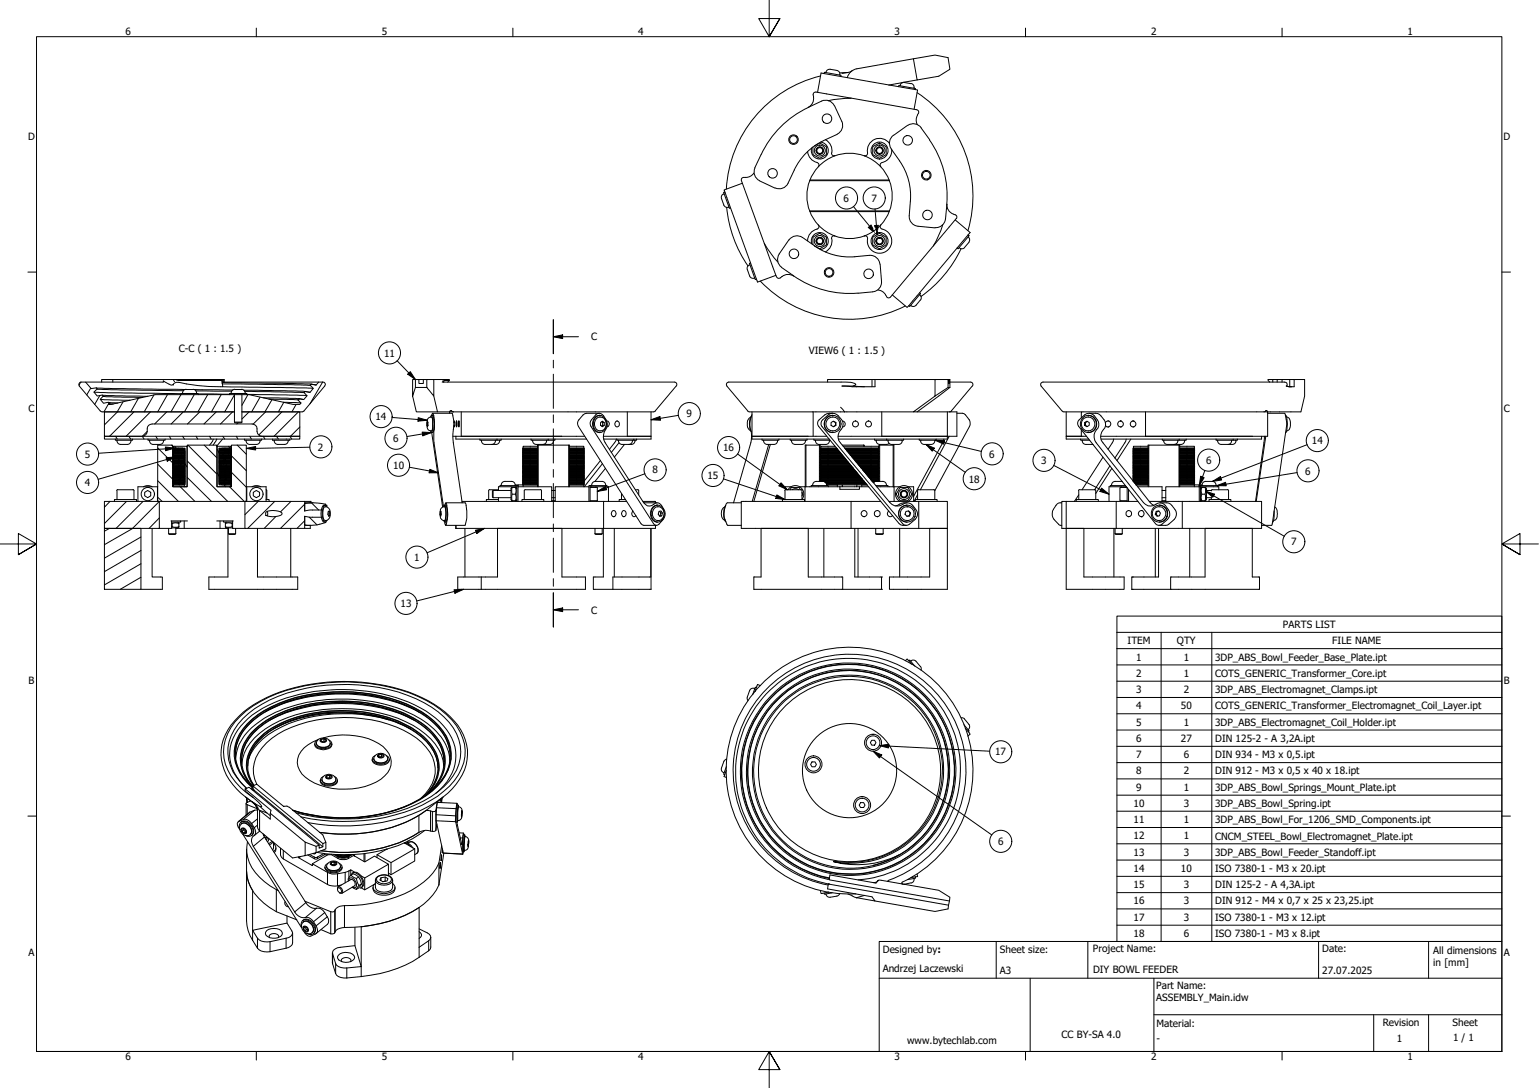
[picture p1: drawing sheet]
<svg xmlns="http://www.w3.org/2000/svg" width="420mm" height="297mm" viewBox="0 0 420 297" stroke-linecap="round" stroke-linejoin="round" font-family="sans-serif">
<defs><g id="words">
<g font-size="2.7">
<text x="34.2" y="9.6">6</text>
<text x="104.3" y="9.6">5</text>
<text x="174.2" y="9.6">4</text>
<text x="244.2" y="9.6">3</text>
<text x="314.3" y="9.6">2</text>
<text x="384.2" y="9.6">1</text>
<text x="7.7" y="38.1">D</text>
<text x="410.5" y="38.1">D</text>
<text x="230.3" y="55.1">6</text>
<text x="237.9" y="55">7</text>
<text x="161.4" y="92.9">C</text>
<text x="48.8" y="96.2">C-C ( 1 : 1.5 )</text>
<text x="104.8" y="97.3">11</text>
<text x="220.8" y="96.6">VIEW6 ( 1 : 1.5 )</text>
<text x="7.7" y="112.4">C</text>
<text x="187.5" y="114">9</text>
<text x="410.6" y="112.4">C</text>
<text x="102.6" y="114.7">14</text>
<text x="23.2" y="125">5</text>
<text x="86.8" y="123">2</text>
<text x="107.4" y="120.6">6</text>
<text x="197.4" y="123.2">16</text>
<text x="270.1" y="125">6</text>
<text x="358.1" y="121.3">14</text>
<text x="107.3" y="128">10</text>
<text x="178.1" y="129.3">8</text>
<text x="193.2" y="130.8">15</text>
<text x="264.5" y="131.7">18</text>
<text x="284.3" y="126.7">3</text>
<text x="329.2" y="126.7">6</text>
<text x="356.4" y="129.6">6</text>
<text x="23.2" y="132.7">4</text>
<text x="352.5" y="148.9">7</text>
<text x="113.1" y="153.1">1</text>
<text x="109.3" y="165.8">13</text>
<text x="161.4" y="167.5">C</text>
<text x="350.3" y="171.4">PARTS LIST</text>
<text x="307.8" y="175.9">ITEM</text>
<text x="321.3" y="175.9">QTY</text>
<text x="363.7" y="175.9">FILE NAME</text>
<text x="310.2" y="180.3">1</text>
<text x="310.2" y="184.8">2</text>
<text x="323.2" y="180.3">1</text>
<text x="323.2" y="184.8">1</text>
<text x="331.7" y="180.3">3DP_ABS_Bowl_Feeder_Base_Plate.ipt</text>
<text x="331.7" y="184.8">COTS_GENERIC_Transformer_Core.ipt</text>
<text x="7.8" y="186.7">B</text>
<text x="310.2" y="189.2">3</text>
<text x="323.2" y="189.2">2</text>
<text x="331.7" y="189.2">3DP_ABS_Electromagnet_Clamps.ipt</text>
<text x="410.6" y="186.7">B</text>
<text x="310.2" y="193.7">4</text>
<text x="322.4" y="193.7">50</text>
<text x="331.7" y="193.7">COTS_GENERIC_Transformer_Electromagnet_Coil_Layer.ipt</text>
<text x="310.2" y="198.1">5</text>
<text x="310.2" y="202.6">6</text>
<text x="322.4" y="202.6">27</text>
<text x="323.2" y="198.1">1</text>
<text x="331.7" y="198.1">3DP_ABS_Electromagnet_Coil_Holder.ipt</text>
<text x="331.7" y="202.6">DIN 125-2 - A 3,2A.ipt</text>
<text x="271.7" y="206.2">17</text>
<text x="310.2" y="206.9">7</text>
<text x="323.2" y="207">6</text>
<text x="331.7" y="207">DIN 934 - M3 x 0,5.ipt</text>
<text x="310.2" y="211.4">8</text>
<text x="310.2" y="215.9">9</text>
<text x="323.2" y="211.4">2</text>
<text x="323.2" y="215.8">1</text>
<text x="331.7" y="211.4">DIN 912 - M3 x 0,5 x 40 x 18.ipt</text>
<text x="331.7" y="215.9">3DP_ABS_Bowl_Springs_Mount_Plate.ipt</text>
<text x="309.4" y="220.3">10</text>
<text x="323.2" y="220.3">3</text>
<text x="331.7" y="220.3">3DP_ABS_Bowl_Spring.ipt</text>
<text x="309.4" y="224.7">11</text>
<text x="323.2" y="224.7">1</text>
<text x="331.7" y="224.8">3DP_ABS_Bowl_For_1206_SMD_Components.ipt</text>
<text x="272.5" y="230.7">6</text>
<text x="309.4" y="229.2">12</text>
<text x="309.4" y="233.6">13</text>
<text x="323.2" y="229.2">1</text>
<text x="323.2" y="233.6">3</text>
<text x="331.7" y="229.2">CNCM_STEEL_Bowl_Electromagnet_Plate.ipt</text>
<text x="331.7" y="233.7">3DP_ABS_Bowl_Feeder_Standoff.ipt</text>
<text x="309.4" y="238">14</text>
<text x="322.4" y="238">10</text>
<text x="331.7" y="238">ISO 7380-1 - M3 x 20.ipt</text>
<text x="309.4" y="242.5">15</text>
<text x="323.2" y="242.5">3</text>
<text x="331.7" y="242.5">DIN 125-2 - A 4,3A.ipt</text>
<text x="309.4" y="246.9">16</text>
<text x="309.4" y="251.4">17</text>
<text x="323.2" y="246.9">3</text>
<text x="323.2" y="251.4">3</text>
<text x="331.7" y="246.9">DIN 912 - M4 x 0,7 x 25 x 23,25.ipt</text>
<text x="331.7" y="251.4">ISO 7380-1 - M3 x 12.ipt</text>
<text x="309.4" y="255.8">18</text>
<text x="323.2" y="255.8">6</text>
<text x="331.7" y="255.8">ISO 7380-1 - M3 x 8.ipt</text>
<text x="7.7" y="260.9">A</text>
<text x="241" y="260.1">Designed by:</text>
<text x="273" y="260.1">Sheet size:</text>
<text x="298.4" y="260">Project Name:</text>
<text x="361" y="260">Date:</text>
<text x="391.3" y="260.5">All dimensions</text>
<text x="391.3" y="263.8">in [mm]</text>
<text x="410.6" y="260.9">A</text>
<text x="241" y="265.5">Andrzej Laczewski</text>
<text x="273" y="266">A3</text>
<text x="298.4" y="265.7">DIY BOWL FEEDER</text>
<text x="361" y="266">27.07.2025</text>
<text x="315.7" y="270.1">Part Name:</text>
<text x="315.7" y="273.4">ASSEMBLY_Main.idw</text>
<text x="315.7" y="280.3">Material:</text>
<text x="377.5" y="280">Revision</text>
<text x="396.6" y="280.1">Sheet</text>
<text x="247.6" y="285.1">www.bytechlab.com</text>
<text x="289.8" y="283.5">CC BY-SA 4.0</text>
<text x="315.7" y="284.6">-</text>
<text x="381.4" y="284.6">1</text>
<text x="396.7" y="284.3">1 / 1</text>
<text x="34.2" y="289.4">6</text>
<text x="104.3" y="289.4">5</text>
<text x="174.2" y="289.4">4</text>
<text x="244.2" y="289.4">3</text>
<text x="314.3" y="289.4">2</text>
<text x="384.2" y="289.4">1</text>
</g>
</g></defs>
<!-- layer: Hatch (ISO) -->
<g fill="none" stroke="#000" stroke-width=".27">
<path d="M22 104.3l-.4 .8M24.8 106l-1.1 1.8M27.2 108l-1.4 2.4M29.8 110l-1.4 2.4M31.6 119.1l.4 .8M32.1 112.4l-3.6 3.6M33.6 109.7l-1.6 2.7M35.2 119.1l.5 .8M36.6 112.4l-6.7 6.7M37.8 108.8l-2.1 3.6M38.9 119.1l.4 .8M40.1 117.8l-1.2 1.2"/>
<path d="M41.1 112.4l-6.7 6.7M42 107.8l-2.6 4.6M42.5 119.1l.5 .8M45.5 112.4l-3.3 3.3M45.7 107.7l-2.6 4.7M46.2 119.1l.5 .8M49.4 107.7l-2.7 4.7M49.8 119.1l.6 .8M50 112.4l-3.3 3.3M53 107.7l-2.6 4.7M53.5 119.1l.5 .8M54.5 112.4l-3.3 3.3"/>
<path d="M56.7 107.7l-2.7 4.7M57.2 119.1l.5 .8M59.1 112.4l-3.4 3.3M60.4 107.7l-2.7 4.7M60.8 119.1l.5 .8M63.5 112.4l-3.3 3.3M64 107.8l-2.7 4.6M64.5 119.1l.5 .8M65 115.4l-.4 .3M67.7 107.7l-1.7 3M68 112.4l-2 2M68.2 119.1l.4 .8"/>
<path d="M71 108.4l-2.3 4M71.9 119.1l.4 .8M72.5 112.4l-3.4 3.4M74.2 109.1l-1.9 3.3M75.5 119.1l.5 .8M77 112.4l-6.3 6.3M77.5 109.8l-1.5 2.6M79.2 119.1l.4 .8M80.8 110.4l-1.1 2M81.5 112.4l-6.7 6.7M81.7 108.9l-.2 .4M81.9 116.6l-2.6 2.5"/>
<path d="M88.1 104.3l-3.5 5.9M30 136.9l-1.5 1.6M34.5 136.9l-6 6M39.1 136.9l-7.4 7.4M43.1 135.7l1.2 1.2M43.1 131.2l5.6 5.7M43.1 126.7l4 4.1M43.1 122.3l4 4.1M43.5 136.9l-7.3 7.4M46.8 121.5l.3 .3M47.2 126.2l.3 .2M47.2 129.8l.2 .2"/>
<path d="M47.3 122.6l.3 .1M47.3 130.4l-.1 .1M47.4 126.5l.2 .2M47.5 123.9l-.2 .2M47.7 131.4l.2 .2M47.8 121.8l.3 .6M47.8 128.2l.1 .2M47.8 123.2l-.1 .2M48 129.1l-.1 .2M48.3 123l.2 .2M48.4 127.6l-.2 .1M48.5 129.3l.1 .3"/>
<path d="M48.6 127.7l.2 .2M48.6 123.4l.2 .2M48.7 122.7l-.2 .3M48.7 127.9l-.1 .3M48.8 122.4l-.4 .1M48.8 130.2l.2 .2M48.8 126l-.3 .2M48.8 127l.1 .2M48.9 124.4l-.1 .2M49 125.1l-.2 .2 .2 .3M49 128.8l-.2 .2M49 129.6l-.4 .2"/>
<path d="M49 123.6l-.3 .1M49 124.8l-.3 .2 .3 .1M49 127.2l-.3 .2M49 128.4l-.3 .2 .3 .2M49 130.7l-.3 .3M49 131.9l-.3 .2 .3 .3M49.1 131l.4 .2M49.1 130.5l.2 .2M49.2 132.9l4 4M49.2 127.4l.4 .2M49.3 131.2l-.2 .2M49.3 123.7l.4 .2"/>
<path d="M49.3 124.6l.2 .2M49.4 126.7l-.1 .3M49.5 124.2l.2 .2M49.6 126.4l-.2 .1M49.8 129l.2 .1M49.8 131.7l.2 .2M50 132.1l.5 .8M50 125.8l.2 .2M50.1 125.6l-.1 .2M50.3 131.6l-.1 .1M50.5 126.5l.6 1M50.5 130l-.2 .2"/>
<path d="M51.1 130.4l6.6 6.5M51.1 125.8l11.1 11.1M51.3 121.5l7.9 7.9M55.8 121.5l3.4 3.5M59.3 129.1l.5 .9M59.3 122.7l.5 1M59.8 126.2l.4 .2M59.8 129.8l.3 .2M59.9 130.2l.2 .2M59.9 122.5l.4 .2M60.1 130.5l.2 .2M60.4 124.6l.1 .2"/>
<path d="M60.4 126.7l-.1 .3M60.6 128.8l-.1 .2M60.8 126.5l.2 .2M60.8 131.7l.2 .2M61 123.9l-.2 .3M61 125.8l.2 .2M61.1 125.6l-.1 .2M61.2 131.4l.1 .2M61.2 132.4l.3 .5M61.3 131.6l-.1 .1M61.4 123.4l.1 .2M61.4 129l.2 .1"/>
<path d="M61.4 129.3l.1 .3M61.5 122.4l-.4 .1M61.5 126l-.3 .2M61.5 127.9l-.1 .3M61.6 125.1l-.2 .2 .2 .3M61.6 130l-.2 .2M61.7 123.6l-.4 .1M61.7 124.8l-.4 .2 .4 .1M61.7 127.2l-.4 .2M61.7 128.4l-.4 .2 .4 .2M61.7 129.6l-.4 .2M61.7 130.7l-.4 .3"/>
<path d="M61.7 131.9l-.4 .2 .4 .3M61.7 123l.2 .2M61.7 127l.1 .2M61.8 124.4l-.1 .2M61.8 131l.4 .2M61.8 127.6l-.1 .1M61.9 127.4l.4 .2M62 130.4l-.1 .1M62 127.7l.2 .2M62 123.7l.4 .2M62.2 122.7l-.2 .3M62.4 121.8l.3 .6"/>
<path d="M62.4 128.2l.1 .2M62.5 123.2l-.1 .2M62.7 132.9l4 4M62.7 129.1l-.2 .2M62.7 131.2l-.2 .2M62.9 124.2l.2 .1M63.1 126.4l-.2 .1M63.2 129l4 4M63.2 124.4l4 4.1M64.8 121.5l2.4 2.5M70.5 136.9l-3.6 3.6M75 136.9l-7.4 7.4"/>
<path d="M79.4 136.9l-2.8 2.8M83.2 137.7l-6.6 6.6M85 137.3l2 1.9M29.9 144.3l-1.4 .7M36.3 144.3l-7.8 4.4M38.5 157.6l-5.7 3.3M38.5 153.9l-10 5.8M38.5 150.3l-10 5.8M38.5 146.6l-10 5.8M43.5 141.4l-2.8 2.9M75.3 141l-3.2 3.3M83.2 142.2l-2.1 2.1"/>
<path d="M84.5 141.2l2.1 2.1"/>
</g>
<!-- layer: Visible (ISO) -->
<g fill="none" stroke="#000" stroke-width=".27">
<path d="M228.5 19.2l-1.9-.3a.98 .98 0 0 0-1.1 1M228.5 19.2a.98 .98 0 0 1 .8 1.2M231.5 19.8l-2.3 .1M232.7 19.3l-.5 .3-2.3 .5M249.4 16.1l5.9-1.1 3.5 .7 .5 3.2-3 1.9-5.9 1zM249.4 16.1l-15.4 2.7a3.3 3.3 0 0 0-2.7 2.4M222 25.9a2.81 2.81 0 0 1-1.4 3.4M222 25.9l.2-.6 .6-.2 9.5 1.7 18 3.2 .5 .3-.1 .7M222.3 39.9l1.5-.9 1.8 1.1v2.1l-1.8 1-1.9-1v-2.1M223.2 25.2l1-5.3 25.6 4.5 .7 .2-.9 5.2M224 20.8a33.7 33.7 0 0 0-25.7 30.8M224 38.8a2.32 2.32 0 0 1 2.1 2.7 2.32 2.32 0 0 1-2.8 1.9 2.32 2.32 0 0 1-1.7-3"/>
<path d="M224.3 27.6a2.64 2.64 0 0 1 3.5 1.3M224.3 27.6a31.7 31.7 0 0 0-12.1 8l-2.5 3.1-1.9 3.5M225 20.1v-.4l4.6 .9v.3M225.3 38.1a3.3 3.3 0 0 1 1.8 3.6M227.8 28.9l2 4.2a2.64 2.64 0 0 1-1.3 3.5M228.5 36.7a26.7 26.7 0 0 0-7.2 3.9l-2.9 3.1a30 30 0 0 0-3.3 6.3 2.64 2.64 0 0 1-3.5 1.3M229.2 20.4v.1M232.3 26.8l-3.1 .2-3.1 .5M242.8 39.2a3.3 3.3 0 0 0-4-1.2 3.3 3.3 0 0 0-1.9 3.7M243.9 36.9a2.64 2.64 0 0 0-.6 3.7M245.3 23.7l.1-.3 4.5 .8v.3M246.4 22.5l-.1 .1"/>
<path d="M246.5 22.5l-3.9 .7M246.9 22.5l1.8 .3M246.9 22.5a.98 .98 0 0 0-1.2 .9M247.8 34.2l-3.8 2.7M247.8 34.2a2.64 2.64 0 0 1 3.7 .7M248.7 22.8a.96 .96 0 0 1 .8 1.3M250.4 25.3a33.7 33.7 0 0 1 13.9 37.7M250.4 21.8l-3.7 .7M250.5 31.5l-.4 1.5 .3 1M250.7 31l-.3 .4M251.5 34.9l2.3 3.2M253.8 38.2a26.6 26.6 0 0 1 4.7 17.6"/>
<path d="M197.6 52.9a.99 .99 0 0 0-.6 1.3l.6 1.8a.98 .98 0 0 0 1.4 .5M197.7 52.9l-.2 .1M197.9 52.4l-.4 .1 1.6 4.4 .4-.1M198.4 56.6a33.7 33.7 0 0 0 5.8 16M202.4 49.4l6.3 17.1M202.7 50l-5 1.9 1.4 3.8 7.7 21.3 5-1.8M203.6 48.4l-1 .2-.2 .7M205.8 47.3l-.7 .7-1.5 .4M206.1 45.8a2.64 2.64 0 0 0 1.3 3.5M207.4 49.4l4.2 2M207.8 42.2l-1.7 3.6M220.5 41.4a3.3 3.3 0 0 0 2.6 3"/>
<path d="M221 49.3h21.8M221 57.6h21.8M221.1 57.8h21.7M221.1 49.1h21.7M223.1 44.4l.5 .4-.2 .7M227 41.7l.2 .7 .7 .1M235.9 42.5a11.7 11.7 0 0 0-13.7 4.6 11.7 11.7 0 0 0 1.2 14.3M235.9 42.5a11.7 11.7 0 0 1 4.5 3M236.8 41.7l-.2 .7-.6 .1M238.3 40.1l1.8-1.1 1.8 1.1v2.1l-1.8 1-1.8-1zM240.4 45.5a11.7 11.7 0 0 1 0 15.9M240.8 44.4l-.5 .4 .2 .7"/>
<path d="M243.3 40.6l2.3 3.3M243.4 40.8a3.3 3.3 0 0 1-2.6 3.6M245.6 43.9a16.7 16.7 0 0 1 2.9 11l-.3 4a2.64 2.64 0 0 0 2.4 2.9l4.7 .4M258.1 59.7a2.64 2.64 0 0 1-2.8 2.4M258.5 55.8l-.4 4M258.5 55.7a2.64 2.64 0 0 0 1.7 2.7M260.3 58.5l.8 .4v.8M261 59.7l-17.9 21.4-.6 .2-.5-.3M204.6 72.3a.99 .99 0 0 0-.6 1.3l.7 1.7a.98 .98 0 0 0 1.4 .6M204.7 72.3v.1M204.9 71.8l-.3 .1 1.6 4.4 .3-.1M207.6 76.8a33.7 33.7 0 0 0 39.5 6.7"/>
<path d="M208.7 66.5l3.3 9.1 .5 .4 .6-.2M208.7 66.5l1.7 2.6 1.9 2.4M212.8 69.3a2.64 2.64 0 0 0 .6 3.7M213.4 73a31.1 31.1 0 0 0 12.9 6.5l4 .6 4-.1M213.5 75.5l-.5 .4M215.4 65.5l-2.7 3.8M215.4 65.5a2.64 2.64 0 0 1 3.7-.6l3.3 2.2M216.7 75.4a2.64 2.64 0 0 0-3.2 .1M221.6 66.5a2.32 2.32 0 0 1 1.6-2.9 2.32 2.32 0 0 1 2.9 1.8 2.32 2.32 0 0 1-2.1 2.7M221.9 66.8v-2l1.9-1.1 1.8 1.1v2.1l-1.8 1-1.5-.8M222.4 67.1a16.7 16.7 0 0 0 11 3l4-.4a2.64 2.64 0 0 1 2.8 2.4M223.1 62.5a3.3 3.3 0 0 0-2.6 3.3"/>
<path d="M223.4 61.4l.2 .7-.5 .4M223.4 61.4a11.7 11.7 0 0 0 12.5 3M227.1 65.2a3.3 3.3 0 0 1-1.8 3.6M227.9 64.4l-.7 .1-.2 .7M238.3 64.8l1.8-1.1 1.8 1.1v2.1l-1.8 1-1.8-1zM239.6 79.2l1.1 .2 1.1 1.1M240.3 72.1l.4 4.7M240.4 61.4a11.7 11.7 0 0 1-4.5 3M240.5 61.4l-.2 .7 .5 .4M240.7 76.8a2.64 2.64 0 0 1-2.4 2.9l-4 .4M240.8 62.5a3.4 3.4 0 0 1 2.5 4.1 3.4 3.4 0 0 1-4.1 2.5 3.4 3.4 0 0 1-2.4-4.2l-.4-.5h-.4M251.1 79.9l.2 .2-3 3.6-.2-.2"/>
<path d="M257.4 61.4l-1.1 3-1.5 2.7M260.8 60.1l4.1 3.4-16.7 19.9-.6 .5-4-3.4M262.4 67.9a33.7 33.7 0 0 1-11 13.1M263.4 67.6a.99 .99 0 0 1-1.5 0M264.3 64.1l.3 .2-3 3.6-.3-.2M264.3 64.7l.1 .1M264.4 64.7a.98 .98 0 0 1 .1 1.4M264.5 66.2l-1.2 1.3M241.7 80.5l.4 .4M251 80.4a.98 .98 0 0 1 .3 1.5l-1.2 1.5a1 1 0 0 1-1.5 0M23.4 104.3h21.1l.3-.1-.2-.2 .5 .3a2.41 2.41 0 0 0 2.1 .8l.6-.6 1-.1a49.4 49.4 0 0 0 12 1.2l-.1-.8M25.7 107l23.7 .5"/>
<path d="M26.4 105.9l24.2 .4M26.5 106.2l23.6 .5M27.4 109l8.1 .3M27.7 104.3v-.7h3.1v.7M28.1 107.9l12.3 .3M28.1 108.2l10.8 .3M28.5 119.1h53.4v.8h-53.4zM29.7 109.9l2.5 .1M29.8 110.2l1.1 .1M30.8 103.6h17.2M31.5 119.9v.3h4.7v-.3M40.4 119.9v.3h4.7v-.3"/>
<path d="M47.3 103.6l.4 .6M48 103.6h12.5v.3h-11.8zM49.4 107.7v-.3h4.7v.3M50.8 106.3h1.9M50.8 106.3a1 1 0 0 0-1 1.1M52.7 106.3a1 1 0 0 1 1 1.1M53 106.3l10.6 .2M53.5 106.7l9.7 .1M54.1 107.6h8.6M58.2 119.9l-.2 .5-.8 1.1M59.2 119.9l-1 1.6M60.5 103.6h.3v.8"/>
<path d="M60.5 103.9l.2 .9M60.7 104.8v-.3l.4-.1 23.9 .5M60.7 104.8l24 .4M60.8 103.6h.2M60.8 119.9l-1.6 1.9M60.8 105.6l24.7 .4M61.2 104.3v-.7h-.2v.8M62.7 107.4h4.7v.3h-4.7zM62.7 107.7h-20.3l-12 2.7h-.8l.2-.2v-.3l-1.5 .2-.9-1.1 .7-.8v-.3l-1.6 .2-.8-1.1 .8-.8-.1-.2-1.5 .1-1.5-1.8-1.6 .1-.3 .6 .2 .4 5.7 6.8 .5 .2h36.1h-35.5v6.7h10.4a1.55 1.55 0 0 0 1.3-2 1.3 1.3 0 0 1 1.3-1.4h27.3a1.48 1.48 0 0 1 1.4 2.1 1.42 1.42 0 0 0 1.3 1.3h10.4v-6.7h-15.9h16.7l5.9-7 .2-.7-.3-.3-1.5-.1-.7 .8-1.5-.1-.1 .2 .8 .8-.9 1.1-1.5-.2v.3l.7 .9-.9 1-1.5-.1-.1 .2 .9 .8-.3 .4h-1.9l-12.6-2.7M64 115.2l.2 .2h1.6l.2-.2M64 115.2h2M64 107.7v7.5"/>
<path d="M64.1 106.3h1.9M64.1 106.3a1 1 0 0 0-1 1.1M65.9 106.3a1 1 0 0 1 1 1.1M66 107.7v7.5M66.5 106.5l16.9 .4M66.7 119.9v.3h4.7v-.3M66.8 106.9l16.3 .3M67.4 107.7l16.4 .3M71.8 108.6l9.9 .3M73.4 109l7.9 .2M74.4 119.9v.3h4.7v-.3M77.3 109.8l4.9 .2"/>
<path d="M81.7 108.8l1.2 .3M83.3 106.9l1.3 .2M85 104.9l1.3 .2M87 104.3l-26 .1M112.6 108.1v-4.5h.8v2.2l-.8 2.3 1.1 4.3h5.7l-1-4.3M113.4 105.8h3.1l1.9 2.3v-4.5h-1.9v2.2M113.4 103.6h1v1.1h1.2v-1.1h.9M114.4 103.6h1.2M116.6 116.1l.1-1.1v1.5l-.1-.4h.2M116.6 115.4h.2M116.8 114.3l.4-.3 .6-.2a5.7 5.7 0 0 1 0 3.9 1.16 1.16 0 0 1-1.2-1.5zM117.5 113.8l.3-.4a7.3 7.3 0 0 1 0 4.7l-.3-.4"/>
<path d="M117.8 113.4h.3a6.4 6.4 0 0 1 0 4.7h-.3M117.9 118.1l2.9 20.3M117.9 113.4l.2-.6a8.9 8.9 0 0 1 .3 5.1l.1 3 2.5 16.8 .2 .5M118.2 112.8h5.2a10.1 10.1 0 0 1 .2 5.9l.2 2.2 2.4 16.4M118.4 103.6h2.8M119.4 112.4h59M120.7 104.3h63.4M120.8 104l.3 .3M121.2 103.6v.7M121.2 103.6h1.5v.3h-1.5M122.7 103.9l-.5 .4M122.7 112.4v.4"/>
<path d="M123.2 112.1l.1 .1M123.3 112.1l-.4 .1-.1 .2M123.3 112.2l.5 .2M123.6 119.1h36M123.9 115.4l.1-.5v1.7l-.1-.4M124.5 119.1v.8h35.6M124.7 114.9v1.7zM125.3 114.9v1.7zM125.9 112.4v6.7M131 119.9v.3h4.7v-.3M136.8 119.9v.3h-1.1M145 119.9v.3h4.7v-.3"/>
<path d="M151.5 119.9v.3h-1.8M162.6 114a1.48 1.48 0 0 1 2.6 .3 2.4 2.4 0 0 1-1.6 3.8 2.48 2.48 0 0 1-1-4.1zM162.6 113.3a1.32 1.32 0 0 1 2.2 .2 3.1 3.1 0 0 1 .2 4.4 3.1 3.1 0 0 0 .2 3l10.5 16.3a1.91 1.91 0 0 0 3.2 .2 1.31 1.31 0 0 1 1.7 .6 3.1 3.1 0 0 1 .8 3.3 3.3 3.3 0 0 1-2.3 2.1l-.7-.4-17-26.6a1.49 1.49 0 0 1 .1-1.8zM162.8 114.3a1.7 1.7 0 0 1 2.2 0 1.7 1.7 0 0 1 .4 2.1 1.57 1.57 0 0 1-1.7 1.2 1.57 1.57 0 0 1-1.4-1.5v-.7zM163.6 112.8h-3.4a3.3 3.3 0 0 0-2.5 3.2l17.3 27 .8 .4h3.4M163.8 113.4a2.45 2.45 0 0 0-2 1.7 2.45 2.45 0 0 0 .7 2.6l1.3 .4M164 115.4l.5-.4 .5 .4v.7l-.5 .4-.5-.4zM164.2 115.2l.8 .2M164.5 115.4v.7M164.7 119.1h13v.8h-12.9M165 116.1l-.8 .2M165.6 114.9a.83 .83 0 0 1 .8 .8 .83 .83 0 0 1-.7 .9"/>
<path d="M168.1 115a.73 .73 0 0 1 1 .7 .73 .73 0 0 1-1 .7 .93 .93 0 0 1 0-1.4zM168.3 119.9l-.2 .5-1.7 2.3M168.4 119.9v.3h4.6v-.3M171.3 112.4v6.7h6.4v-6.7M173.8 119.9v.3h-.8M184.1 104.3l.6 .4-.1 .7-5.8 6.9-.4 .1M198.4 105.4l5.7 6.8 .5 .2M204.7 112.4h44.7M204.9 113.9a2.35 2.35 0 0 0 0 3.7M205.2 113.5a4.7 4.7 0 0 0-.1 4.4M205.2 113.5l-.5 2.1 .5 3.1-.2 2.2-4.7 16.4M205.3 119.1h20.4"/>
<path d="M205.3 112.4v7.5h21.1M205.3 113.2l-.1 .3M208 119.9v.3h4.7v-.3M215.7 119.9v.3h4.6v-.3M222 112.4v6.7M222.2 119.9v.3h4.4M224.6 114.6l1.5-1.3a1.93 1.93 0 0 1 2.8 .2 2.59 2.59 0 0 1 .2 4.4 2.6 2.6 0 0 0 .3 3l13.6 16.3a2.85 2.85 0 0 0 4 .2 2.37 2.37 0 0 1 3 1.7 1.92 1.92 0 0 1-.2 2.7l-1.5 1.3a1.31 1.31 0 0 1-1.9-.1l-22-26.6a1.4 1.4 0 0 1 .2-1.8zM225.9 104.3v-.7h13v2l-9-.2h3M226.9 115.4l.6-.4 .7 .4v.7l-.7 .4-.6-.4zM227.3 113.4a2.35 2.35 0 0 0-2.3 2.3 2.35 2.35 0 0 0 2.3 2.4M227.4 112.8a4.1 4.1 0 0 0-4.2 2.7l.3 .9 22 26.6 .4 .3 1.6 .1M227.5 115l.6 .4"/>
<path d="M228.1 116.1l-.6 .4M228.1 115.4v.7M228.1 116.1h.1M228.1 115.4h.1M228.8 119.1h29.8v.8h-29.7M229.5 111.2l1.1 1.2M230 114.9a.83 .83 0 0 1 .8 .8 .83 .83 0 0 1-.7 .9M232.9 105.4l3.1 .2M232.9 105.4l.7-.3a1.2 1.2 0 0 0-1.4-.7l-33.3-.1-.5 .4 .1 .7M238.1 103.6v2M238.8 119.9v.3h3.3M238.9 103.6h16.4"/>
<path d="M240.7 112.4v6.7h17.9v-6.7M242.1 119.9v.3h4.6v-.3M250.4 112.4h8.8M251 119.9v.3h4.6v-.3M257.7 119.9l-.3 1-8 14.6M258.8 103.6l.2 1.1h.2l.1-1.1v2.2l-8.9 6.6h-1l9.4-6.6v-2.2h-3.5v4.5M258.8 105.8h.5M259 103.6h.2M259.1 119.1l-7.8 14.6M259.2 112.4h2v6.7h-2.6M259.3 104.3h5.7l.4 .2 .2 .4-.1 .5-5.8 6.8M259.7 112.2l-.5 .2"/>
<path d="M261.2 112.8a2.87 2.87 0 0 1 3.5 3.6l-9.5 17.6v2.4M284.2 105.4l5.7 6.8M290 112.2l.5 .2h4.7M291.1 112.4v6.7h4.1v-1.8M294.6 114.6l1.5-1.3a1.86 1.86 0 0 1 2.7 .2 2.85 2.85 0 0 1 1 3.3 2.91 2.91 0 0 0-.5 4.1l12.9 16.3a2.62 2.62 0 0 0 3.8 .2 1.81 1.81 0 0 1 2.1 .6 2.82 2.82 0 0 1 1 3.3 4.2 4.2 0 0 1-2.7 2.1l-.9-.4-21-26.6a1.31 1.31 0 0 1 .1-1.8zM295 119.9v.3h2.5M295.2 114.1v-1.7h50.9v6.7h-45.6M295.7 114a2.25 2.25 0 0 1 3.1 .1 2.25 2.25 0 0 1 0 3.1 2.25 2.25 0 0 1-3.3 .1 2.25 2.25 0 0 1 .2-3.3zM296.1 115.4l.6-.4 .7 .4v.7l-.7 .4-.6-.4zM296.1 116.1h.3M296.1 115.4h.3M296.4 116.1l.5 .3"/>
<path d="M296.4 115.4v.7M296.6 119.1h-5.5v.8h6.1M296.9 115l-.5 .4M297.1 113.4a2.35 2.35 0 0 1 2.3 2.3 2.35 2.35 0 0 1-2.3 2.4M297.3 112.8a3.6 3.6 0 0 1 4.5 3.5l-.2 .5a2.91 2.91 0 0 0-.5 4.1l12.9 16.3 1 .8M301.8 115.4a.8 .8 0 0 1 1.1-.3 .8 .8 0 0 1 .1 1.2 .8 .8 0 0 1-1.2-.1M302.5 116.6h.1M302.5 114.9h.1M304 119.9l-.1 .5-1.4 2.3M305.9 116.6h.1M305.9 114.9h.1M307.5 119.9l-.4 1-2.7 4.2"/>
<path d="M308.7 119.9l-3.8 5.9M309.3 116.6h.1M309.3 114.9h.1M312.7 112.4v6.7M317.3 119.9v.3h4.6v-.3M323.8 119.9v.3h-1.9M332 119.9v.3h4.7v-.3M337.8 119.9v.3h-1.1M344.4 119.1v.8h-43.8M345 112.4h.2a.45 .45 0 0 1 .8-.1v.1M345.2 119.1l-2.4 17.8M345.6 119.1l-2.6 17.8"/>
<path d="M346.1 112.8h4.6l.6 3.2-4 27.3-2.9 .1M347.5 103.6h-1.3l.4 .7M348.7 103.6h-1.2v.7M350 104.3v-.7h3.3v2h-.9M350 103.6h-1.3v.7M351 113.4a5.8 5.8 0 0 1 .3 4.3l-.3 .4M351 104.4l-66.2-.1-.6 .4 .1 .7M351.1 104.4l.3 .5-.1 .5M351.2 105.4l1.2 .2M351.3 113.8a1.87 1.87 0 0 1 1 2.4l-.3 1.1-.7 .4M352.1 103.6v2M352.4 105.6h.1"/>
<path d="M353.3 103.6h2.9v4.5l-1 4.3h-9.1M28.5 136.9h15v7.4h-15zM31.2 136.9v-.5h6.1v.5M31.9 120.2v.2M31.9 134v2.4M31.9 120.4a.98 .98 0 0 0 1 .9h1.9M32.2 133.7l-.3 .2M32.2 133.7h4.1M35.8 120.2v.2M35.8 120.4a.98 .98 0 0 1-1 .9M36.3 133.7l.3 .2M36.6 134v2.4"/>
<path d="M39.5 134.4l.8-.5 .8 .5v1l-.8 .5-.8-.5zM40.8 120.2v.2M40.8 120.4a.98 .98 0 0 0 1 .9M41.5 132.9a2.32 2.32 0 0 0-2.3 0M43 132.9v4M43.1 121.5h4v11.4h4v-11.4h8.1v11.4h4v-11.4h4v15.2l-.1 .2h-23.8l-.2-.2zM43.1 132.9h-5.4v4M44.6 120.4a.98 .98 0 0 1-.9 .9h-1.9M44.6 120.2v.2M47.1 131.4h.1M47.1 132.6h.2M47.3 121.8h3.8v11.1h-3.8v-.5h2.5l.7-.8v-8.5l-.7-.7h-2.5z"/>
<path d="M47.3 122.4h3.2v.1h-3.2h3.2v.2h-3.2h3.2v.3h-3.2h3.2v.2h-3.2h3.2v.2h-3.2h3.2v.2h-3.2h3.2v.1h-3.2h3.2v.2h-3.2h3.2v.3h-3.2h3.2v.2h-3.2h3.2v.2h-3.2h3.2v.2h-3.2h3.2v.2h-3.2h3.2v.1h-3.2h3.2v.2h-3.2h3.2v.3h-3.2h3.2v.2h-3.2h3.2v.2h-3.2h3.2v.2h-3.2h3.2v.2h-3.2h3.2v.1h-3.2h3.2v.2h-3.2h3.2v.3h-3.2h3.2v.2h-3.2h3.2v.2h-3.2h3.2v.2h-3.2h3.2v.1h-3.2h3.2v.2h-3.2h3.2v.3h-3.2h3.2v.2h-3.2h3.2v.2h-3.2h3.2v.2h-3.2h3.2v.2h-3.2h3.2v.1h-3.2h3.2v.2h-3.2h3.2v.3h-3.2h3.2v.2h-3.2h3.2v.2h-3.2h3.2v.2h-3.2h3.2v.2h-3.2h3.2v.1h-3.2h3.2v.2h-3.2h3.2v.3h-3.2h3.2v.2h-3.2h3.2v.2h-3.2h3.2v.2h-3.2h3.2v.1h-3.2h3.2v.2h-3.2h3.2v.2h-3.2h3.2v.3h-3.2M47.3 122.4v.3M47.3 122.8v1.3M47.3 124.2v1.3M47.3 125.6v1.1M47.3 126.8v1.3M47.3 128.2v1.3M47.3 129.6v1.1M47.3 130.8v1.3M47.3 132.2v.2M51.1 121.8h.1M59.2 121.8h.1"/>
<path d="M59.3 121.8h3.8v.6h-2.5l-.8 .7v8.5l.8 .8h2.5v.5h-3.8zM63 122.4v.3M63 122.8v1.3M63 124.2v1.3M63 125.6v1.1M63 126.8v1.3M63 128.2v1.3M63 129.6v1.1M63 130.8v1.3M63 132.2v.2M63.1 122.4h-3.3v.1h3.3h-3.3v.2h3.3h-3.3v.3h3.3h-3.3v.2h3.3h-3.3v.2h3.3h-3.3v.2h3.3h-3.3v.1h3.3h-3.3v.2h3.3h-3.3v.3h3.3h-3.3v.2h3.3h-3.3v.2h3.3h-3.3v.2h3.3h-3.3v.2h3.3h-3.3v.1h3.3h-3.3v.2h3.3h-3.3v.3h3.3h-3.3v.2h3.3h-3.3v.2h3.3h-3.3v.2h3.3h-3.3v.2h3.3h-3.3v.1h3.3h-3.3v.2h3.3h-3.3v.3h3.3h-3.3v.2h3.3h-3.3v.2h3.3h-3.3v.2h3.3h-3.3v.1h3.3h-3.3v.2h3.3h-3.3v.3h3.3h-3.3v.2h3.3h-3.3v.2h3.3h-3.3v.2h3.3h-3.3v.2h3.3h-3.3v.1h3.3h-3.3v.2h3.3h-3.3v.3h3.3h-3.3v.2h3.3h-3.3v.2h3.3h-3.3v.2h3.3h-3.3v.2h3.3h-3.3v.1h3.3h-3.3v.2h3.3h-3.3v.3h3.3h-3.3v.2h3.3h-3.3v.2h3.3h-3.3v.2h3.3h-3.3v.1h3.3h-3.3v.2h3.3h-3.3v.2h3.3h-3.3v.3h3.3M63.1 132.6h.1"/>
<path d="M63.1 131.4h.1M67.2 120.2v.2M67.2 120.4a.99 .99 0 0 0 1 .9h1.8a.98 .98 0 0 0 1-.9M67.2 132.9h5.4v4M67.4 132.9v4M69.2 134.4l.8-.5 .9 .5v1l-.9 .5-.8-.5zM71 120.2v.2M71.2 132.9a2.32 2.32 0 0 0-2.4 0M72.6 139.8a4.8 4.8 0 0 1 4.3 .1l.1 .4a3.8 3.8 0 0 1-3.9 .6l-.5-.2zM72.6 136.4h.9v.5M72.7 133.7l.1 .2M72.8 134v2.4"/>
<path d="M73 139.6v1.2M74.9 120.2v.2M74.9 120.4a.98 .98 0 0 0 1 .9h1.8M78.7 120.2v.2M78.7 120.4a.98 .98 0 0 1-1 .9M83.2 139.5v-2.6h-16.3v7.4h16.3v-3.3M83.2 137.5l2.3-.2 3.4 .4M83.2 136.9h1.5M83.2 137.5v2M84.7 136.9h.1M84.7 136.9v.4M85.5 137.3h-2.1l-.2 .2"/>
<path d="M87.8 139.2a12.2 12.2 0 0 0-4.6 .3M88.5 138.4a1.39 1.39 0 0 1 1.7 1.9 1.43 1.43 0 0 1-1.7 1.7l-.4-1.4 .1-1.3zM88.8 137.9h-.3a3.7 3.7 0 0 0 0 4.6h.3M88.9 137.7v.2M88.9 137.7l.1 .3M89 138h.1M89.3 138.4l-.5-.5a1.55 1.55 0 0 0-.8 1.6v1.5a1.55 1.55 0 0 0 .8 1.5l.5-.5M89.6 139.6l.3-.1 .1 .6v.7l-.3 .2zM120.2 139.6h.2M120.5 138.7l.5-.3h.4a5.5 5.5 0 0 1 0 3.7 1.34 1.34 0 0 1-1.3-1.8l.2-1.3zM121.2 138.4l.2-.5a7 7 0 0 1 0 4.6l-.2-.4M121.4 137.9h.3a7.2 7.2 0 0 1 0 4.6h-.3"/>
<path d="M121.5 137.9l.3-.6a9.4 9.4 0 0 1-.1 6.1l-.2-.9M121.7 137.3h5.4a10.7 10.7 0 0 1-.2 6.1h-5.2M126.1 136.9h38.7M131.4 120.2v.2M131.4 120.4a.99 .99 0 0 0 1 .9h3a.98 .98 0 0 0 1-.9M133.4 134v2.4M133.7 133.7l-.3 .2M133.7 133.7h2.4M134.6 133.9l-.2 .2v1.6l.2 .2M134.6 133.9h4.9M134.6 135.9h4.9M134.6 133.9v2"/>
<path d="M135.3 120.4a.98 .98 0 0 1-1 .9M135.3 120.2v.2M136.1 136.4h-3.3v.5M136.1 135.9v1M136.4 120.2v.2M136.8 132.4v.2M137.8 131.4a.98 .98 0 0 0-1 1M137.9 131.4h1.8M139.7 131.4a.98 .98 0 0 1 1 1h2.1M139.8 133.1v3.6M139.8 134.9h.9M140.7 132.4v.2"/>
<path d="M140.7 134.9l.2 .9-.2 .9M140.7 133.1l.2 .9-.2 .9M141.1 132.6h-4.6v.3M141.1 132.6h.3v.3M141.1 132.9h-5v1M141.1 133.4l-.2-.3h-1.2l-.2 .3v3l.2 .3h1.2l.2-.3M141.1 132.6v4.3M141.4 136.9v-4h9.2v4M141.5 132.4v.5M142.5 136.9v-.5h6v.5M142.8 122.4v.1M142.8 122.5v.2"/>
<path d="M142.8 122.8v.2M142.8 123v.2M142.8 123.2v.2M142.8 123.4v.2M142.8 123.6v.1M142.8 123.7v.2M142.8 123.9v.2M142.8 124.2v.2M142.8 124.4v.2M142.8 124.6v.2M142.8 124.8v.2M142.8 125v.1"/>
<path d="M142.8 125.1v.2M142.8 125.3v.2M142.8 125.6v.2M142.8 125.8v.2M142.8 126v.2M142.8 126.2v.2M142.8 126.4v.1M142.8 126.5v.2M142.8 126.8v.2M142.8 127v.2M142.8 127.2v.2M142.8 127.4v.2"/>
<path d="M142.8 127.6v.1M142.8 127.7v.2M142.8 127.9v.2M142.8 128.2v.2M142.8 128.4v.2M142.8 128.6v.2M142.8 128.8v.2M142.8 129v.1M142.8 129.1v.2M142.8 129.3v.2M142.8 129.6v.2M142.8 129.8v.2"/>
<path d="M142.8 130v.2M142.8 130.2v.2M142.8 130.4v.1M142.8 130.5v.2M142.8 130.8v.2M142.8 131v.2M142.8 131.2v.2M142.8 131.4v.2M142.8 131.6v.1M142.8 131.7v.2M142.8 131.9v.2M142.8 132.2v.2"/>
<path d="M142.8 132.4h3.9M142.8 122.5h3.9zM142.8 122.7h3.9zM142.8 123h3.9zM142.8 123.2h3.9zM142.8 123.4h3.9zM142.8 123.6h3.9zM142.8 123.7h3.9zM142.8 123.9h3.9zM142.8 124.2h3.9zM142.8 124.4h3.9zM142.8 124.6h3.9z"/>
<path d="M142.8 124.8h3.9zM142.8 125h3.9zM142.8 125.1h3.9zM142.8 125.3h3.9zM142.8 125.6h3.9zM142.8 125.8h3.9zM142.8 126h3.9zM142.8 126.2h3.9zM142.8 126.4h3.9zM142.8 126.5h3.9zM142.8 126.7h3.9zM142.8 127h3.9z"/>
<path d="M142.8 127.2h3.9zM142.8 127.4h3.9zM142.8 127.6h3.9zM142.8 127.7h3.9zM142.8 127.9h3.9zM142.8 128.2h3.9zM142.8 128.4h3.9zM142.8 128.6h3.9zM142.8 128.8h3.9zM142.8 129h3.9zM142.8 129.1h3.9zM142.8 129.3h3.9z"/>
<path d="M142.8 129.6h3.9zM142.8 129.8h3.9zM142.8 130h3.9zM142.8 130.2h3.9zM142.8 130.4h3.9zM142.8 130.5h3.9zM142.8 130.7h3.9zM142.8 131h3.9zM142.8 131.2h3.9zM142.8 131.4h3.9zM142.8 131.6h3.9zM142.8 131.7h3.9z"/>
<path d="M142.8 131.9h3.9zM142.8 132.1h3.9zM142.8 122.4h3.9M142.8 132.4v.5M143.1 134v2.4M143.4 133.7l-.3 .2M143.4 133.7h4.2M145.4 120.4a.98 .98 0 0 0 1 .9h3.7M145.4 120.2v.2M146.7 121.8h-3.9v.6M146.9 121.5h8.4v11.4M146.9 121.5h-.2v11.4"/>
<path d="M146.9 121.5v11.4M147.5 133.7l.3 .2M147.8 134v2.4M148.3 121.3h.1M149.2 120.2v.2M149.2 120.4a.98 .98 0 0 1-1 .9M150.6 133.9h1M150.6 135.9h1M150.6 136.7h1M151.1 120.4a.98 .98 0 0 1-1 .9M151.1 120.2v.2M151.6 136.9v-4h9.2v4"/>
<path d="M155.3 121.5h.1v11.4M155.4 132.4h4v.5M155.4 121.8h4v.6h-4M155.4 122.5h4zM155.4 122.7h4zM155.4 123h4zM155.4 123.2h4zM155.4 123.4h4zM155.4 123.6h4zM155.4 123.7h4zM155.4 123.9h4zM155.4 124.2h4z"/>
<path d="M155.4 124.4h4zM155.4 124.6h4zM155.4 124.8h4zM155.4 125h4zM155.4 125.1h4zM155.4 125.3h4zM155.4 125.6h4zM155.4 125.8h4zM155.4 126h4zM155.4 126.2h4zM155.4 126.4h4zM155.4 126.5h4z"/>
<path d="M155.4 126.7h4zM155.4 127h4zM155.4 127.2h4zM155.4 127.4h4zM155.4 127.6h4zM155.4 127.7h4zM155.4 127.9h4zM155.4 128.2h4zM155.4 128.4h4zM155.4 128.6h4zM155.4 128.8h4zM155.4 129h4z"/>
<path d="M155.4 129.1h4zM155.4 129.3h4zM155.4 129.6h4zM155.4 129.8h4zM155.4 130h4zM155.4 130.2h4zM155.4 130.4h4zM155.4 130.5h4zM155.4 130.7h4zM155.4 131h4zM155.4 131.2h4zM155.4 131.4h4z"/>
<path d="M155.4 131.6h4zM155.4 131.7h4zM155.4 131.9h4zM155.4 132.1h4zM159.4 122.4v.3M159.4 122.8v1.3M159.4 124.2v1.3M159.4 125.6v1.1M159.4 126.8v1.3M159.4 128.2v1.3M159.4 129.6v1.1M159.4 130.8v.6"/>
<path d="M159.4 131.4v.7M159.4 132.2v.2M161.1 132.6h-.3v.3M161.1 132.9h5v4M161.1 133.1h1.8M161.1 136.7h1.8M161.5 132.4v.2M161.5 132.4a.98 .98 0 0 1 1-1h1.8a.99 .99 0 0 1 1.1 1M162.9 133l.2 .2M163.1 133.3v3.2M163.1 136.5l-.2 .3M163.9 125.8l-4.5 5.6"/>
<path d="M164.5 126.6l-5 6.3M165.3 127.9l-2.9 3.5M165.4 132.4v.2M165.7 132.9v-.3h-4.6v4.3M167.2 139.5l.4-.1a.82 .82 0 0 1 .6 1 .82 .82 0 0 1-1 .6 1 1 0 0 1 0-1.5zM168.8 120.2v.2M168.8 120.4a.99 .99 0 0 0 1 .9h2.6a.98 .98 0 0 0 1-.9M169 120.9l-2.1 2.7M169.7 134.7v1.7M170 139.5a.76 .76 0 0 1 .9 .7 .76 .76 0 0 1-.9 .8 1 1 0 0 1 0-1.5zM170.5 121.3l-2.8 3.5M170.8 136.4h-1.8v.5"/>
<path d="M171.1 136.9h-6.3v7.4M172.7 120.4a.98 .98 0 0 1-1 .9M172.7 120.2v.2M172.8 139.5a.84 .84 0 0 0-.3 1 .84 .84 0 0 0 .9 .5l.2-.2M173.4 120.2v.2M173.5 133.7h.6M174.1 133.7l.3 .2M174.4 134v1.1M175.5 136.9h3.4v.4M175.8 137.3h3.6M178.4 138.5a1.63 1.63 0 0 1 1.7-.5 1.63 1.63 0 0 1 1.1 1.5 2.03 2.03 0 0 1-.2 2.2 2.03 2.03 0 0 1-2.2 .7 2.76 2.76 0 0 1-.4-3.9zM178.6 138.8a1.78 1.78 0 0 1 2.5 .4 1.78 1.78 0 0 1-.4 2.5 1.53 1.53 0 0 1-1.7 .3 1.53 1.53 0 0 1-.9-1.4v-.7z"/>
<path d="M179.6 137.9a2.34 2.34 0 0 0-2.1 2.3 2.34 2.34 0 0 0 2.1 2.3M179.9 139.6l.6-.1 .3 .6-.1 .7-.6 .2-.4-.6zM180.1 139.6l.3 .5M197.9 138.4a2.2 2.2 0 0 0 0 3.6M198.1 138a4.5 4.5 0 0 0 .1 4.5M198.1 138a5.5 5.5 0 0 0 .6 5.4h3.7M202.4 137.3h-3.8l-.5 .7M208.5 120.4a.98 .98 0 0 0 1 .9M208.5 120.2v.2M209.4 121.3h1.9M209.9 121.3l-4.5 15.6M210.3 121.3l-4.5 15.6"/>
<path d="M212.3 120.4a.98 .98 0 0 1-1 .9M212.3 120.2v.2M213.6 136.9v-.5h6v.5M214.3 134v2.4M214.5 133.7l-.3 .2M214.6 133.7h4.1M215.2 133.7a2.32 2.32 0 0 1 3.2-.7 2.32 2.32 0 0 1 .6 3.3M215.7 133.7l.3-.6h2.2l.3 .6M215.9 132.9h-1.5v.8M216.1 120.4a.98 .98 0 0 0 1 .9M216.1 120.2v.2M217.1 121.3h1.8"/>
<path d="M218 133.7l-.7-.3-1.1 .3M218.3 132.9h11.6M218.7 133.7l.2 .2M218.9 134.4l.3 .5-.3 .5M218.9 134v2.4M219.8 132.9v4M219.9 120.2v.2M219.9 120.4a.98 .98 0 0 1-1 .9M220 121.5v11.4M221.4 132.9v-.3h4.7v.3M221.9 132.4v.2M222.6 120.4a.98 .98 0 0 0 1 .9h1.9"/>
<path d="M222.6 120.2v.2M223.7 121.5v9.9M224.1 122.4v.1M224.1 122.5v.2M224.1 122.8v.2M224.1 123v.2M224.1 123.2v.2M224.1 123.4v.2M224.1 123.6v.1M224.1 123.7v.2M224.1 123.9v.2M224.1 124.2v.2"/>
<path d="M224.1 124.4v.2M224.1 124.6v.2M224.1 124.8v.2M224.1 125v.1M224.1 125.1v.2M224.1 125.3v.2M224.1 125.6v.2M224.1 125.8v.2M224.1 126v.2M224.1 126.2v.2M224.1 126.4v.1M224.1 126.5v.2"/>
<path d="M224.1 126.8v.2M224.1 127v.2M224.1 127.2v.2M224.1 127.4v.2M224.1 127.6v.1M224.1 127.7v.2M224.1 127.9v.2M224.1 128.2v.2M224.1 128.4v.2M224.1 128.6v.2M224.1 128.8v.2M224.1 129v.1"/>
<path d="M224.1 129.1v.2M224.1 129.3v.2M224.1 129.6v.2M224.1 129.8v.2M224.1 130v.2M224.1 130.2v.2M224.1 130.4v.1M224.1 130.5v.2M224.1 130.8v.2M224.1 131v.2M224.1 131.2v.2M224.1 131.4l-.2-9.9h-4.1v11.4"/>
<path d="M224.1 122.5h4.5zM224.1 122.7h4.6zM224.1 123h4.8zM224.1 123.2h4.9zM224.1 123.4h5.1zM224.1 123.6h5.3zM224.1 123.7h5.5zM224.1 123.9h5.6zM224.1 124.2h5.8zM224.1 124.4h6zM224.1 124.6h6.2zM224.1 124.8h6.3z"/>
<path d="M224.1 125h6.5zM224.1 125.1h6.7zM224.1 125.3h6.8zM224.1 125.6h7zM224.1 125.8h7.1zM224.1 126h7.3zM224.1 126.2h7.5zM224.1 126.4h7.6zM224.1 126.5h7.8zM224.1 126.7h7.9zM224.1 127h8.1zM224.1 127.2h8.3z"/>
<path d="M224.1 127.4h8.4zM224.1 127.6h8.6zM224.1 127.7h8.8zM224.1 127.9h8.9zM224.1 128.2h9.1zM224.1 128.4h9.3zM224.1 128.6h9.5zM224.1 128.8h9.6zM224.1 129h9.8zM224.1 129.1h10zM224.1 129.3h10.1zM224.1 129.6h10.3z"/>
<path d="M224.1 129.8h10.5zM224.1 130h10.6zM224.1 130.2h10.8zM224.1 130.4h10.9zM224.1 130.5h11.1zM224.1 130.7h11.3zM224.1 131h11.4zM224.1 131.2h11.6zM224.1 131.4h11.8zM224.1 122.4h4.3M224.7 131.4a.98 .98 0 0 1 1 1h2.9M224.7 131.4h-1.8a.98 .98 0 0 0-1 1"/>
<path d="M225.1 131.6h10.9zM225.4 131.7h10.8zM225.6 131.9h10.7M225.6 132.1h10.9M225.7 132.4v.2M226.4 120.4a.98 .98 0 0 1-.9 .9M226.4 120.2v.2M227.9 121.8h.1M228 121.8h-3.9v.6M228.6 132.4h1.3M228.6 132.4v.5M229.3 132.9v.7h5.3v-.7"/>
<path d="M229.9 121.5h5.9M230.2 121.8h9.6v.6M230.6 122.4h9.2M230.8 122.5h9M231.1 123h8.7M231.3 123.2h8.5M231.5 123.4h8.3M231.6 123.6h8.2M231.8 123.7h8M232 123.9h7.8M232.1 124.2h7.7v.2M232.3 124.4h7.5"/>
<path d="M232.3 136.9v7.4M232.5 124.6h7.3M232.6 124.8h7.2M232.8 125h7M232.9 125.1h6.9M233.1 125.3h6.7M233.3 125.6h6.5v.2M233.4 125.8h6.4M233.6 126h6.2M233.7 126.2h6.1M233.9 132.4v.5h-4v-.5h6.8M233.9 132.9h3.3"/>
<path d="M233.9 126.4h5.9M234.1 126.5h5.7M234.4 127h5.4M234.6 127.2h5.2M234.8 127.4h5M234.9 127.6h4.9M235.1 127.7h4.7M235.3 132.4v.5M235.3 127.9h4.5M235.5 128.2h4.3v.2M235.6 128.4h4.2M235.8 121.5h.2v.3"/>
<path d="M235.8 121.5v.3M235.8 128.6h4M235.9 128.8h3.9M236.1 129h3.7M236.3 129.1h3.5M236.4 129.3h3.4M236.6 129.6h3.2v.2M236.8 129.8h3M236.9 130h2.9M237.1 130.2h2.7M237.2 130.4h2.6M237.4 130.5h2.4"/>
<path d="M237.7 131h2.1M237.9 131.2h1.9M238.1 131.4h1.7M238.3 131.6h.5M238.4 131.7h.1M239.1 132.6h3.3v.3M239.2 131.4l-.8 .4M239.2 120.4a.98 .98 0 0 0 1 .9h1.9M239.2 131.4h1.8M239.2 120.2v.2M239.3 132.9h4.5M239.8 122.4v.1"/>
<path d="M239.8 122.5v.2h-8.9M239.8 122.8v.2M239.8 123v.2M239.8 123.2v.2M239.8 123.4v.2M239.8 123.6v.1M239.8 123.7v.2M239.8 123.9v.2M239.8 124.4v.2M239.8 124.6v.2M239.8 124.8v.2M239.8 125v.1"/>
<path d="M239.8 125.1v.2M239.8 125.3v.2M239.8 125.8v.2M239.8 126v.2M239.8 126.2v.2M239.8 126.4v.1M239.8 126.5v.2h-5.5M239.8 126.8v.2M239.8 127v.2M239.8 127.2v.2M239.8 127.4v.2M239.8 127.6v.1"/>
<path d="M239.8 127.7v.2M239.8 127.9v.2M239.8 128.4v.2M239.8 128.6v.2M239.8 128.8v.2M239.8 129v.1M239.8 129.1v.2M239.8 129.3v.2M239.8 129.8v.2M239.8 130v.2M239.8 130.2v.2M239.8 130.4v.1"/>
<path d="M239.8 130.5v.2h-2.2M239.8 130.8v.2M239.8 131v.2M239.8 131.2v.2M239.8 131.4l.1 .1M240 131.4v-9.9h4v11.4M240.2 121.5v9.9M240.5 136.9h-38.1v7.4h29.9M241 131.4a.98 .98 0 0 1 1 1M242 132.4v.2M242.4 120.2v.2M242.4 120.4a.98 .98 0 0 0 1 .9h1.9"/>
<path d="M242.6 139.5a.84 .84 0 0 0-.2 1.3 .84 .84 0 0 0 1.3 0M242.7 136.9h8.1M242.7 121l-.7 .3M243.8 132.9h.3v4M243.8 121.5v11.4M244.1 132.9h1.5M245.6 136.9a2.32 2.32 0 0 1-.6-3.5 2.32 2.32 0 0 1 3.6 0 2.32 2.32 0 0 1-.6 3.5M245.7 133.1h2.1l1.1 1.8-1.1 1.8h-2.1l-1-1.8zM246.3 120.2v.2M246.3 120.4a.98 .98 0 0 1-1 .9M247.3 139.6l.8-.1 .5 .6-.3 .7-.7 .2-.5-.6zM247.6 137.9a2.32 2.32 0 0 0-2.3 2.3 2.32 2.32 0 0 0 2.3 2.3"/>
<path d="M247.6 137.9h.1M247.6 138.4a1.87 1.87 0 0 0-1.8 1.8 1.87 1.87 0 0 0 1.8 1.9M247.6 138.4h.1M247.6 138.4a1.87 1.87 0 0 1 2 1.8 1.87 1.87 0 0 1-2 1.9M247.6 137.3a3.4 3.4 0 0 0-2.6 .7l-.5 .1M248 139.5l.5 .6M248 132.9h1.4v4M249.9 136.9v-.5h5.9v.5M250.5 135.1l-.9 1.8M250.5 134v2.4M250.8 133.7l-.3 .2M250.8 136.9h7.8v7.4h-7.8"/>
<path d="M250.8 136.9v7.4M250.8 133.7h4.2M251.3 120.4a.98 .98 0 0 0 1 .9h1.9M251.4 120.2v.2M254.9 133.7l.3 .2M255.2 120.2v.2M255.2 120.4a.98 .98 0 0 1-1 .9M289.9 137.3a1.4 1.4 0 0 0-1.6 .7 3.2 3.2 0 0 0 .7 5.1l.2 .3h.7M291.1 136.9h-1.2v7.4h1.2M291.1 136.9h13.6M291.1 136.9v7.4M293.8 136.9v-.5h6v.5"/>
<path d="M294.5 135.1l-1.2 1.8M294.5 134v2.4M294.7 133.7l-.3 .2M294.8 133.7h4.1M295.5 120.4a.98 .98 0 0 0 .9 .9M295.5 120.2v.2M296.5 121.3h1.9M298.3 121.3h.1M298.9 133.7l.2 .2M299.1 134v2.4M301.1 124.8l-5.7 8.9M303 127.2l-4.2 6.5"/>
<path d="M303.5 132.4v.2M303.5 127.9l-4.4 6.8M305.8 133.3v3.2M305.8 136.5l.2 .3M305.9 133.1h1.8M305.9 136.7h1.8M306 133l-.2 .2M306.3 131.4h-1.8a.98 .98 0 0 0-1 1M306.4 131.4h.1M307.3 132.6h-4.2v.3M307.5 132.9h-4.7v4M307.7 133.1v3.8"/>
<path d="M308.1 133.6v3.3M309.4 122.4v.3M309.4 122.8v1.3M309.4 124.2v1.3M309.4 125.6v1.1M309.4 126.8v1.3M309.4 128.2v1.3M309.4 129.6v1.1M309.4 130.8v.6M309.4 131.4h.1M309.4 122.5h4zM309.4 122.7h4z"/>
<path d="M309.4 123h4zM309.4 123.2h4zM309.4 123.4h4zM309.4 123.6h4zM309.4 123.7h4zM309.4 123.9h4zM309.4 124.2h4zM309.4 124.4h4zM309.4 124.6h4zM309.4 124.8h4zM309.4 125h4zM309.4 125.1h4z"/>
<path d="M309.4 125.3h4zM309.4 125.6h4zM309.4 125.8h4zM309.4 126h4zM309.4 126.2h4zM309.4 126.4h4zM309.4 126.5h4zM309.4 126.7h4zM309.4 127h4zM309.4 127.2h4zM309.4 127.4h4zM309.4 127.6h4z"/>
<path d="M309.4 127.7h4zM309.4 127.9h4zM309.4 128.2h4zM309.4 128.4h4zM309.4 128.6h4zM309.4 128.8h4zM309.4 129h4zM309.4 129.1h4zM309.4 129.3h4zM309.4 129.6h4zM309.4 129.8h4zM309.4 130h4z"/>
<path d="M309.4 130.2h4zM309.4 130.4h4zM309.4 130.5h4zM309.4 130.7h4zM309.4 131h4zM309.4 131.2h4zM309.4 131.4h4zM309.5 131.6h3.9zM309.7 131.7h3.7zM309.8 131.9h3.6zM310 132.1h3.4zM310.1 132.4h3.3"/>
<path d="M310.6 132.9h6.6v4M310.7 136.9h-6v7.4M311.6 139.4h.1M313.4 121.8h-4v.6h4M313.6 121.5h-.2v11.4M313.8 136.9h30.6v7.4h-53.3M315.7 139.6l.7-.1 .4 .6-.3 .7-.7 .2-.4-.6zM315.9 139.6l-.2 .8M316.4 139.6h-.7M316.5 137.9a2.32 2.32 0 0 1 2.3 2.3 2.32 2.32 0 0 1-2.3 2.3M316.7 137.3a3.5 3.5 0 0 1 4.4 3.5 4 4 0 0 1-4.7 2.6M317.2 133.9h1.1"/>
<path d="M317.2 135.9h1.1M317.2 136.7h1.1M317.7 120.4a.98 .98 0 0 0 1 .9M317.8 120.2v.2M318.3 136.9v-4h9.1v4M320.6 121.3h.1M321.6 120.4a.98 .98 0 0 1-1 .9M321.6 120.2v.2M321.9 121.5h-8.3v11.4M321.9 121.5h.2v11.4M321.9 121.5v11.4M322.1 121.8h4v.6"/>
<path d="M322.1 122.5h4zM322.1 122.7h4zM322.1 123h4zM322.1 123.2h4zM322.1 123.4h4zM322.1 123.6h4zM322.1 123.7h4zM322.1 123.9h4zM322.1 124.2h4zM322.1 124.4h4zM322.1 124.6h4zM322.1 124.8h4z"/>
<path d="M322.1 125h4zM322.1 125.1h4zM322.1 125.3h4zM322.1 125.6h4zM322.1 125.8h4zM322.1 126h4zM322.1 126.2h4zM322.1 126.4h4zM322.1 126.5h4zM322.1 126.7h4zM322.1 127h4zM322.1 127.2h4z"/>
<path d="M322.1 127.4h4zM322.1 127.6h4zM322.1 127.7h4zM322.1 127.9h4zM322.1 128.2h4zM322.1 128.4h4zM322.1 128.6h4zM322.1 128.8h4zM322.1 129h4zM322.1 129.1h4zM322.1 129.3h4zM322.1 129.6h4z"/>
<path d="M322.1 129.8h4zM322.1 130h4zM322.1 130.2h4zM322.1 130.4h4zM322.1 130.5h4zM322.1 130.7h4zM322.1 131h4zM322.1 131.2h4zM322.1 131.4h4zM322.1 131.6h4zM322.1 131.7h4zM322.1 131.9h4z"/>
<path d="M322.1 132.1h4zM322.1 122.4h4M322.8 136.9v7.4M323.4 120.4a.98 .98 0 0 1-1 .9h-3.7M323.4 120.2v.2M326 122.4v.1M326 122.5v.2M326 122.8v.2M326 123v.2M326 123.2v.2M326 123.4v.2M326 123.6v.1"/>
<path d="M326 123.7v.2M326 123.9v.2M326 124.2v.2M326 124.4v.2M326 124.6v.2M326 124.8v.2M326 125v.1M326 125.1v.2M326 125.3v.2M326 125.6v.2M326 125.8v.2M326 126v.2"/>
<path d="M326 126.2v.2M326 126.4v.1M326 126.5v.2M326 126.8v.2M326 127v.2M326 127.2v.2M326 127.4v.2M326 127.6v.1M326 127.7v.2M326 127.9v.2M326 128.2v.2M326 128.4v.2"/>
<path d="M326 128.6v.2M326 128.8v.2M326 129v.1M326 129.1v.2M326 129.3v.2M326 129.6v.2M326 129.8v.2M326 130v.2M326 130.2v.2M326 130.4v.1M326 130.5v.2M326 130.8v.2"/>
<path d="M326 131v.2M326 131.2v.2M326 131.4v.2M326 131.6v.1M326 131.7v.2M326 131.9v.2M326 132.2v.2M326.1 132.4h1.3v.5v-.3h.3M326.1 132.4h-4h4v.5M327.7 132.6h4.7v.3M327.7 132.9h5v.8M327.7 132.6v4.3"/>
<path d="M327.7 133.4l.2-.3h1.2l.3 .3v3l-.3 .3h-1.2l-.2-.3M328.1 133.1l-.2 .9 .2 .9M328.1 134.9l-.2 .9 .2 .9M328.1 134.9h.9M328.2 132.4v.2M329 133.1v3.6M329.1 131.4h1.9a.98 .98 0 0 1 1 1M329.2 131.4a.98 .98 0 0 0-1 1h-.8M329.4 133.9h1.4M329.4 135.9h1.3M330.1 136.9v-.5h5.9v.5M330.7 134h.1"/>
<path d="M330.7 135.7v.7M331 133.7l-.3 .2M331 133.7h4.2M332 132.4v.2M332.4 120.4a.98 .98 0 0 0 1 .9h3M332.4 120.2v.2M335.1 133.7l.3 .2M335.4 134v2.4M336.2 120.2v.2M336.2 120.4a.98 .98 0 0 1-1 .9M337.4 120.2v.2M337.4 120.4a.98 .98 0 0 1-.9 .9"/>
<path d="M347.9 139.5l-.2 2.6-.3 .4M348 138.4a2.82 2.82 0 0 1 .2 3.6l-.5 .1M28.5 144.3h10v16.6h-10zM41.5 144.3v13.2h2.8v3.4h-5.8M46 145.7l.2 .2h1.6l.2-.2M46 145.7h2M46 144.3v1.4M46.7 142.2h4.5M46.9 142.2v2.1h-3.4M46.9 142.9h.1M47 143.8h1.8M47 142.9l.9-.2 .9 .2"/>
<path d="M47 143.8l-.1 .1M47 142.9v.9M48 144.3h14.2M48 144.1v1.6M48.5 142.5l.3 .2v1.2l-.3 .2h-1.6M49.3 142.2v.3h-2.4M50.3 142.2v2.1M59.2 142.2h4.5M60.1 142.2v2.1M61 142.2v.3h2.5M61.5 143.8h1.9M61.5 142.9l.9-.2 1 .2"/>
<path d="M61.8 142.5l-.3 .2v1.2l.3 .2h1.7M62.4 145.7l.1 .2h1.6l.2-.2M62.4 144.3l-.2 13.2h-5.2v3.4h24.3v-3.4h-11v-13.2M62.4 145.7h1.9M62.4 144.1v1.6M63.4 143.8l.1 .1M63.4 142.9v.9M63.5 142.2v2.1h3.4M63.5 142.9h-.1M64.3 144.3v1.4M79.4 144.3v13.2M83.2 141a12.2 12.2 0 0 0 4.6 .2"/>
<path d="M83.2 143.3l1.6 .1M83.2 141v2.3M84.7 143.4v.9h-1.5M88.9 142.7l-2.3 .6h-3.4M89.6 140.1h.4M89.7 140.8h.3M120.1 140.4l.2-.9 .2 .6-.2 .9-.2-.6h.3M124.5 144.3h40.3M124.5 144.3h.1M124.5 143.4v.9M126.9 144.3v13.2M131.4 157.5v3.4"/>
<path d="M135.8 144.3h17.6v13.2h6.4v3.4h-34.8v-3.4h10.8zM162.4 145.7l.2 .2h1.6l.2-.2M162.4 145.7h2M162.4 144.3v1.4M164.4 144.3v1.4M164.7 144.3v13.2h-2.7v3.4h5.3M167.7 144.3v13.2M177.7 144.3v13.2h-10.4v3.4M177.7 144.3v16.6h-10.4M178.9 143.4v.9h-14.1M180 140.8h.7M180.4 140.1l-.2 .7"/>
<path d="M180.4 140.1h.4M207.8 144.3h12.9v13.2h9.4v3.4h-24.3v-3.4h2zM224.9 144.3v13.2M232.3 144.3h18.5M233.4 144.3v13.2h7.3v3.4h-10.6M234.3 144.3v13.2M239.1 145.7l.2 .2h1.6l.2-.2M239.1 145.7h2M239.1 144.3v1.4M240.7 157.5h.1M241.1 144.3v1.4M245.6 144.3v13.2"/>
<path d="M247.6 142.5h.1M247.6 142.1h.1M248.2 140.8l-.6 .2M248.2 140.8h.1M248.5 140.1l-.3 .7M248.5 140.1h.1M253.8 144.3h4.8v16.6h-15.8v-3.4h11zM291.1 144.3h4.8v13.2h11v3.4h-15.8zM304.1 144.3v13.2M304.4 145.7l.2 .2h1.6l.2-.2M304.4 145.7h2M304.4 144.3v1.4"/>
<path d="M306.4 144.3v1.4M309 157.5h.1M311.6 141.1h.1M315.4 140.4h.3M315.4 144.3v13.2M315.7 140.4l.4 .5M316.3 144.3v13.2h-7.3v3.4M324.8 144.3v13.2M329 144.3h12.9v13.2h2v3.4h-24.3v-3.4h9.4zM240.7 160.9h.1M309 160.9h.1M309 160.9h10.6"/>
<path d="M72.5 194.4a45.7 45.7 0 0 1 28-4.4 40.4 40.4 0 0 1 13.9 4.5M73.6 196.6a44.4 44.4 0 0 1 33-2.6 27.3 27.3 0 0 1 6.7 2.8M106.1 196.5a42.6 42.6 0 0 0-29.3 2 16.5 16.5 0 0 0-9 8.9M106.1 196.5a42.9 42.9 0 0 0-31.3 2.4M106.1 196.5l3.1 1.2 2.9 1.4M206.1 188a.98 .98 0 0 0-1.4 .5l-.7 2.1 .2 .7M206.5 187.7l-.3-.1-.7 2.1M207.6 187.2l-.8-.3-.7 1.9M247.1 180.4l.5-.5 1.3 1.4M248.1 180.4l.2-.2 1.4 1.6M248.6 180.5l.1-.1a.98 .98 0 0 1 1.4 .2l1.3 1.6v.8M262.4 196h.5l.5 .3"/>
<path d="M263.1 197.9l1.5 1.7-.3 .2M263.3 196.3l1.2 1.5M263.5 198.8l1.4 1.7-.7 .5M264.4 199.1l-.1 .1M264.5 197.8a.98 .98 0 0 1-.1 1.3M64.3 205.9a12.7 12.7 0 0 1 5.7-9.9 37 37 0 0 1 20.6-6.7 43.9 43.9 0 0 1 23.6 5 15.6 15.6 0 0 1 8.7 11.2 12.3 12.3 0 0 1-4.8 10.1 34 34 0 0 1-18.3 7.3 48 48 0 0 1-20-1.7M64.3 205.9a12 12 0 0 0 4.7 9M64.3 207.1a13.8 13.8 0 0 1 6.9-10.3 40.8 40.8 0 0 1 23.7-5.9 39.3 39.3 0 0 1 21.9 6.7 13.7 13.7 0 0 1 6 10M65.9 207.5a12.4 12.4 0 0 1 6.3-9.9 38.7 38.7 0 0 1 23.9-5.7 35.4 35.4 0 0 1 19.6 6.5 12.2 12.2 0 0 1 5.5 9.6M65.9 207.4a11.1 11.1 0 0 0 3.1 7.3M66 208.7a12.5 12.5 0 0 1 6.5-9.7 38.7 38.7 0 0 1 23.6-5.5 36.7 36.7 0 0 1 18.5 5.7 13.6 13.6 0 0 1 6.6 10M66.9 215.4l1.1-.5 19.1 15.8"/>
<path d="M67.2 219.4v3.2M67.3 215.3a12.8 12.8 0 0 1-4.8-12.8 17.2 17.2 0 0 1 9-10.2 49.2 49.2 0 0 1 34.7-4 31 31 0 0 1 16.4 8.9 11.7 11.7 0 0 1 0 16.1 32.7 32.7 0 0 1-19.2 9.5 53.1 53.1 0 0 1-22.6-.9M67.3 217.9l.1 1.2M67.4 215.3a11.9 11.9 0 0 1-4.2-12.6 18.7 18.7 0 0 1 9.9-10.1 48.7 48.7 0 0 1 41.7 .7 17.8 17.8 0 0 1 9.4 10.6 12.2 12.2 0 0 1-4.1 11.7l-1.1 1M67.4 217.9l.1 1.2M67.5 219.1l-.3 .1v.4l3 1.2M68.4 218.7l-.9 .4M68.9 214.9a10.4 10.4 0 0 1-.3-14.9 29.6 29.6 0 0 1 17.7-8.1 43 43 0 0 1 26.7 4.2 15.8 15.8 0 0 1 8.5 10.3 10.8 10.8 0 0 1-3.3 9.2M69 215.1a11.6 11.6 0 0 1-4.4-13.2 19.8 19.8 0 0 1 11.5-9.9 47.5 47.5 0 0 1 37.1 1.2 19.2 19.2 0 0 1 9.4 9.3 11.5 11.5 0 0 1-3.2 12.1 32.5 32.5 0 0 1-18.6 8.3 46.7 46.7 0 0 1-20.7-1.6M69.2 214.5a9.5 9.5 0 0 1 1.2-12.7 28 28 0 0 1 16.3-7.3 40.3 40.3 0 0 1 25.8 4.2 15 15 0 0 1 7.1 8.6 10 10 0 0 1-2.8 9.4M69.4 219.4l.1 .2a2.85 2.85 0 0 1 .8 2v4.1l.2 .8 9.4 7.7 3.4-.6 3-.8v-1.7l-3-1.2v3.7M69.6 219.6a21.4 21.4 0 0 1-8.4-9.4 12.5 12.5 0 0 1 2.9-13.4 33.4 33.4 0 0 1 18.6-9.6 53.5 53.5 0 0 1 32.6 3.3 23 23 0 0 1 11.2 10.1 13 13 0 0 1-3 14.7 49.5 49.5 0 0 1-11.4 8.5 42.6 42.6 0 0 1-24.9 3.5"/>
<path d="M70.1 214.1a9.4 9.4 0 0 1 2.7-11.3 29.5 29.5 0 0 1 18.6-6.8 34.4 34.4 0 0 1 22.3 5.5 11.1 11.1 0 0 1 5.1 9.6 10.7 10.7 0 0 1-3.9 6.9M70.1 214.1l7.3 6M70.1 214.1l-1.1 .5M85.9 203.1a1.44 1.44 0 0 0 1.7 1.5 2.4 2.4 0 0 0 3-1.3v-.2M86.6 202.2a2.03 2.03 0 0 1 2.1-.7 2.03 2.03 0 0 1 1.5 1.6 2.2 2.2 0 0 1-3.8 0zM86.7 202l-.5 .4a1.06 1.06 0 0 0 .4 1.6 3.4 3.4 0 0 0 3.8-.4l.2-.8-.8-.8M87.4 213a1.43 1.43 0 0 0 1.6 1.6 2.53 2.53 0 0 0 3.1-1.3v-.3M87.7 201.9l.8-.2 .5 .3-.2 .5-.7 .1-.6-.3zM87.7 201.9v.5M88.1 212.1a2.03 2.03 0 0 1 2.1-.6 2.03 2.03 0 0 1 1.5 1.5 2.2 2.2 0 0 1-3.8 0zM88.2 201.5a20.4 20.4 0 0 1 15.2 1.5 5.6 5.6 0 0 1 3 6.9 10 10 0 0 1-6.8 4.8 18.8 18.8 0 0 1-16.2-2.5 5 5 0 0 1-.3-8.1l2.3-1.5 1.5-.7M88.3 212l-.5 .3a.98 .98 0 0 0 .3 1.7 3.4 3.4 0 0 0 3.8-.4l.2-.8-.8-.8"/>
<path d="M88.5 202.3l-.7 .1M88.5 201.7v.6l.2 .2M89.2 211.8l.8-.1 .5 .3-.2 .5-.7 .1-.6-.3zM89.2 211.8v.5M90 212.3l-.7 .1M90 211.7v.6l.2 .2M101.6 207.3a1.86 1.86 0 0 0 2.3 1.6 1.86 1.86 0 0 0 2.4-1.6M102.3 206.4a1.98 1.98 0 0 1 2.1-.7 1.98 1.98 0 0 1 1.5 1.6 2.2 2.2 0 0 1-3.9 0zM102.4 206.3l-.5 .3a1.13 1.13 0 0 0-.1 1.3 1.13 1.13 0 0 0 1.1 .6 2.86 2.86 0 0 0 3.4-1.1l-.3-.8-.5-.3M103.4 206h.7l.6 .3-.2 .4-.7 .1-.6-.3zM103.4 206v.6h.7M104.1 206v.6l.3 .1"/>
<path d="M119.4 218.9l-.4 2.3a.94 .94 0 0 1-1.5 .2l-1.2-.1M119.6 209.7a11.8 11.8 0 0 0-6.1-9.7 37.7 37.7 0 0 0-25.1-5.3 30.6 30.6 0 0 0-16.5 6.3 10.7 10.7 0 0 0-4.2 9.4l.9 2.8 .7 1.2M119.6 209.6a11.3 11.3 0 0 1-3.9 7.9M119.6 219.1h.1M119.9 218.4h.1M120.3 218.1l-.2 1M120.5 219.1l.1-1.2v1.2M121.2 207.9a12 12 0 0 1-4.7 9.1M124.8 219.3l-5.4-.2-.2 1.4-.1 3.6 1.9 8.8 5.4 .3M124.8 219.8l-.1-.5-.4 4.8 2 9.1 .2-.6M125.1 219.8l-.4 .1-.2 2.2v2.2l.3 .2M197.5 210.9h.2"/>
<path d="M198.3 209.3l-.8 2.1 .4 .1M198.3 210.4l-.6 1.6 .6 .3M198.4 207.3l-.7 .4-.7 2a.98 .98 0 0 0 .6 1.2M221.7 208h.8l.4 .7-.4 .6h-.8l-.4-.6zM234.9 219.1h.9l.4 .7-.4 .7h-.9l-.3-.7zM238 202.1h.8l.3 .6-.3 .7h-.8l-.4-.7zM65.4 226.2a1.32 1.32 0 0 1 .2-1.6 1.32 1.32 0 0 1 1.6-.1 2.49 2.49 0 0 1 1.4 3.6l-1 .2-.7-.2M65.4 226.4a1.57 1.57 0 0 1-.2-2.1l1.2-.5a2.01 2.01 0 0 1 2.3 1 2.95 2.95 0 0 1 .9 3.1 2.09 2.09 0 0 0-.4 3.2l11.3 17.9a2.83 2.83 0 0 0 3.3 1.4 4.3 4.3 0 0 1 2.9 4 2.54 2.54 0 0 1-2.6 1.1l-.9-.9M65.7 224.5a1.94 1.94 0 0 1 2.9 .7 2.03 2.03 0 0 1 .1 2.9M65.9 224.9a2.1 2.1 0 0 1 2.8 2.5 1.87 1.87 0 0 1-2.6 .4 1.87 1.87 0 0 1-.4-2.6zM66 226.3l.5-.1 .6 .5v.7h-.6l-.5-.5zM66.3 227.8l16 25.4"/>
<path d="M66.4 226.6l.6 .5M66.5 226.2l-.1 .4-.4 .3M67.1 227.1l-.6 .3M67.3 231.8v19.6a13.1 13.1 0 0 0 3.4 7.9 4.3 4.3 0 0 0 3 .5l4.4-.9a1.96 1.96 0 0 0 1.8-1.5v-2.7M67.6 229.8a10.8 10.8 0 0 0 4.6 10.9l3.2 2.2M70.2 221.2h-.7l-1.3 .5-3.2 2.7M70.8 221.2l-1-1.5-.9-.8a12.1 12.1 0 0 1 3.9 3M70.8 221.2l2 .7M70.9 226.9l-1.4 1.2M71 220.2l.4 .1-.8-1.2-3.7-3.2v-.5l7.1 5.8-.2 2.4-3-2.4M71.8 227.6l.4 .9 11.3 17.9a2.99 2.99 0 0 0 3.4 1.6 4.2 4.2 0 0 1 2.8 4l-3.4 2.9M71.9 228h.4"/>
<path d="M72.3 228.6h.3l.9 .5-.3 .6h-.2M72.6 228.6v.6M72.8 221.9l1 .8M72.9 229.2l-.2 .1M73.8 222l9.5 7.9M74.7 230v1.4l-.3 .6M74.7 230.4a1.2 1.2 0 0 1 0 2.1M75 230.2l-.3 .2M75.3 231.4l-.1 .9-.3 .5M76.6 231.6v1.8l.7 1.1 12.7 7.2a5.4 5.4 0 0 0 3.2-.1M77.5 220.1h.9l.6 .3 9.1 7.6 .9 2v1.8l-2.7 1M82.1 233.9l-.6 .3v-.3"/>
<path d="M85.3 235.8l4.1 2.4a6.9 6.9 0 0 0 5.4-.2l1-.5v1.4M85.7 233.1h.2M86.2 232.8l-.2 .3-.5-.1M88.1 230.3l-19.1-15.7v.7l.4 .5 18.7 15.4M88.4 233l-2 1.1h-.4l-1.5-.8M88.6 233.3l-2.2 1.3h-.4l-2-1.2M88.6 233v.3l1.9-.1M88.7 236.7a1.86 1.86 0 0 0 2.4 1.6 1.86 1.86 0 0 0 2.3-1.6M89 230l-.9 .3v.9l-1 .4v-.9l-.8 .4M89.4 235.8a1.98 1.98 0 0 1 2.1-.7 1.98 1.98 0 0 1 1.5 1.6 2.2 2.2 0 0 1-3.8 0zM89.5 235.7l-.5 .3a.93 .93 0 0 0 .3 1.6 2.91 2.91 0 0 0 4-.8l-.2-.8-.5-.3M89.5 233.3l-4.2 2.5v.5l-3.8-2.1"/>
<path d="M90.5 235.4h.7l.6 .3-.2 .4-.7 .1-.6-.3zM90.5 233.3a4.4 4.4 0 0 0 6.3 .1M90.5 235.4v.6M91.1 233.3l1.1 .6a2.99 2.99 0 0 0 2.9 0l1.2-.6M91.2 236h-.6M91.2 235.4v.6l.3 .1M91.4 233.3a3.7 3.7 0 0 0 4.5 0M91.7 233.3a3.2 3.2 0 0 0 3.9 0M91.9 233.3a3.4 3.4 0 0 0 3.4 0M92.3 233.3a3.2 3.2 0 0 0 2.8 0M92.7 233.3h1.9M95.8 237.5l1 .6"/>
<path d="M96.3 238.4a1.73 1.73 0 0 1 2.5 1.2 1.75 1.75 0 0 1-.2 2.8M96.8 233.3v.4l-.3-.2 3.1 1.8 2.6-1.6 3.8 2.3-6.4 3.7-1.1-.6M97.9 239.4l-.6 .4M99.4 233v2.2M99.6 239.7v3.2M99.6 233v2.3M102.7 239.7a2.95 2.95 0 0 1 4.4 .3l.1 2.2a2.4 2.4 0 0 1-3.1 1.3 1.57 1.57 0 0 1-1.6-1.3v-1.9zM102.9 233.3v.9M104 239.6l1.2-.2 .7 .5-.2 .6-1.2 .2-.8-.4zM104 239.6v.8M105.2 239.4v1.2M105.5 231.9h.1"/>
<path d="M106 236v3M106.7 235.5v3.3M110.4 230.1l2.8 1.7-6.5 3.7-3.8-2.2 2.7-1.5M110.4 230.2a1.92 1.92 0 0 1 2.3 1.3M110.5 230.2a2.12 2.12 0 0 1 1.7 1M111.4 230.2l.5-.3a2.11 2.11 0 0 1 2 3l-.7 .4M111.4 229.6v.6M113.2 231.8v3.3l-6.5 3.7-.7-.4M116 226.7a36.4 36.4 0 0 1-24.5 6.6l-5-.6M119.3 225l-.4 1.8-.5 .2-.9-.1a5.1 5.1 0 0 0-4.8 1.4 40.8 40.8 0 0 1-25.1 4M119.8 235.6a19.3 19.3 0 0 1-11.5 9.2 44.6 44.6 0 0 1-14.9 2.5 2.52 2.52 0 0 0-2.2 1.5l-.9 .1-7.1-2.9M119.8 235.6v6"/>
<path d="M120.2 235.4l-.1 1.7zM120.5 233.3v1.7zM120.6 230.9l-.8 4.7M120.8 231.8v1.1v-.8M121.2 233l-1.4 8.6M124.8 224.5l1.2 6.1 .6-3.2 .1 .5M125.1 220.2a1.38 1.38 0 0 1 1 2 1.34 1.34 0 0 1-1.2 1.8l-.1-2.2zM125.2 220.3l-.1-.5-.3 2.7v2l.2-.5M125.3 227.4h1.3M126 222.8h.1M126 221.5v1.4zM126 222.1h.1"/>
<path d="M126.9 228h-.4l-.2 1.5-.1 2.6 .1 .5h.3M126.9 228.3a1.45 1.45 0 0 1 1.1 2 1.41 1.41 0 0 1-1.3 1.8v-2.8zM126.9 228.4v-.4l-.3 2.6v2l.1-.5M127.8 230.5h.1M127.9 229.6l-.1 1.5zM127.9 229.8h.1M226.4 239.7a29.4 29.4 0 0 1-22.6-37.7 29.4 29.4 0 0 1 40.2-17.9 28.5 28.5 0 0 1 14.1 37.6 28.5 28.5 0 0 1-37.4 14.5 27.7 27.7 0 0 1-14.4-36.1 27.7 27.7 0 0 1 35.9-14.9 27 27 0 0 1 16.6 23.1 27 27 0 0 1-13.4 25.2 25.9 25.9 0 0 1-17.8 1.8 25.7 25.7 0 0 0 30-23.2 25.7 25.7 0 0 0-25.7-27.8 26.5 26.5 0 0 0-26.5 27.6 26.5 26.5 0 0 0 28.6 25.4 27.4 27.4 0 0 0 24.8-32.2 27.4 27.4 0 0 0-34.6-21.4 28.3 28.3 0 0 0-18.5 37.4 28.3 28.3 0 0 0 39 15 29.1 29.1 0 0 0 12.6-40.1 29.1 29.1 0 0 0-40.7-10.8 29.9 29.9 0 0 0-14.1 30.7 29.9 29.9 0 0 0 23.6 24.2l.3-.1M227.6 235.3v-.2a25.4 25.4 0 0 0 29.5-27.6 25.4 25.4 0 0 0-34.4-21.2 26.3 26.3 0 0 0-14.1 36.2 26.3 26.3 0 0 0 37.4 10.7 27.1 27.1 0 0 0 9.2-36.8 27.1 27.1 0 0 0-36.6-10.1 28 28 0 0 0-10.5 38.9 28 28 0 0 0 39.3 9 28.8 28.8 0 0 0 10.1-37.1 28.8 28.8 0 0 0-35.9-14 29.5 29.5 0 0 0-19.1 30.2 29.5 29.5 0 0 0 23.9 26.5M245.3 233.4a26.6 26.6 0 0 1-6.9 2.8M249.5 239.8a.94 .94 0 0 1-.8 1.3l-2 .3M249.9 239.4v.4l-2.1 .3M250.4 238.6l.1 .7-1.8 .3"/>
<path d="M69 254l9.4-2 1.3 2.2a1.43 1.43 0 0 1-1.6 1.9l-4.4 1a3.8 3.8 0 0 1-3.4-1zM72.8 254a3.2 3.2 0 0 1 4.2 .5 1.25 1.25 0 0 1-1.1 1.5 2.7 2.7 0 0 1-3.4-1.1zM73.6 256l-.1-.3a1.49 1.49 0 0 1 1.3-.8 1.49 1.49 0 0 1 1.3 .8l-.2 .3M75.4 248.9a15.2 15.2 0 0 1-8-9.5l-.1-1.5a10.4 10.4 0 0 0 1.7 5.2v10.9M75.4 248.9l5.6 2.2M75.4 242.9l.5 .2M75.4 242.9v6M77.9 246.2a.97 .97 0 0 0 .8 1.4M78.4 250v2M82.3 253a1.32 1.32 0 0 1 .2-1.6 1.32 1.32 0 0 1 1.6-.1 2.53 2.53 0 0 1 1.4 3.6l-1 .2-.7-.2M82.6 251.3a1.94 1.94 0 0 1 2.9 .7 2.01 2.01 0 0 1 .1 2.9M82.9 251.6a2.15 2.15 0 0 1 2.8 2.1 1.62 1.62 0 0 1-1.7 1.3 1.62 1.62 0 0 1-1.5-1.3 1.56 1.56 0 0 1 .4-2.1z"/>
<path d="M83.1 253l.6 .2 .4 .6-.2 .5-.7-.2-.3-.6zM83.2 253.2l.4 .6M83.3 253l-.4 .5M84.1 253.9l-.5-.1-.4 .3M91 259.4l1.1-.7 4.8-.5 1.7 5.7-3.9 .4a3.1 3.1 0 0 1-3.1-1.2l-.8-2.7zM92.1 242.7l.1-.5 .3-.1a1.21 1.21 0 0 1 .9 1.7h-.7M92.2 242.4a.87 .87 0 0 1 .9 .4 .87 .87 0 0 1 0 1 .98 .98 0 0 1-.9-1.4zM92.3 242.1l3.5-2a1.14 1.14 0 0 1 1 1.8l-3.5 2M95.1 240.5a1.34 1.34 0 0 1 .7-1.6l.6 .5a1.13 1.13 0 0 1 1.1 1.4l.5 .9-.7 1.1-1.2-.6M95.2 240.5l.3-.7a1.69 1.69 0 0 1 1.8 2.2l-.7 .4-.4-.2M96.9 253.2v5M98.7 241.3a2.94 2.94 0 0 0-2.3-2.7l-.6 .3 .3-.4a1.32 1.32 0 0 1 1.9 .4 2.73 2.73 0 0 1 .7 3.4l-.4 .2"/>
<path d="M98.7 241.3l-.8 1.1-.6 .4M98.7 241.3l-.7 .4M101.9 242.2a2.1 2.1 0 0 0 2.5 2.2 2.77 2.77 0 0 0 3.4-1.7v-.5M102.2 241.4l-2.6 1.5-1-.5M102.5 241.2a1.23 1.23 0 0 0-.7 1.1 1.23 1.23 0 0 0 .8 1.1 4 4 0 0 0 5.2-.8v-.6l-.6-.8M105.2 240.5l-.7 .2M114.4 253.6l2.8 1.5a1.08 1.08 0 0 1-.2 1.7l-2.6 1.8v-10.8a35.7 35.7 0 0 1-15.8 5.2v10.9M114.4 254.4a.97 .97 0 0 1 .7 .9 .97 .97 0 0 1-.7 .9M117.6 255.9v2.7l-.3 .7a33 33 0 0 1-18.7 7.3l-3.9 .4a3.1 3.1 0 0 1-3.1-1.2l-.9-2.9v-2.8M119.8 241.6a18.7 18.7 0 0 1-11.5 9.2 44.6 44.6 0 0 1-14.9 2.5 2.42 2.42 0 0 0-2.2 1.6h-.9l-2.7-1.1M224 243.1l.2 .9 2-.4M225.5 244v.2"/>
<path d="M225.5 244.2a.98 .98 0 0 0 1.1 .8l1.9-.3M226.1 241.3h.1M226.1 241.3h.3M227.2 243.8l-2.2 .3v-.3M229.3 244l-.3 .4-.5 .2M231.5 244.1l2.3 1M233.8 245.1l5.1 .9-.8-1.2-12.2-2.1 .2-1.4 32.9 5.8M234.3 240.2a30.3 30.3 0 0 0 27.7-34 30.3 30.3 0 0 0-35.3-26.1 31.1 31.1 0 0 0-25.9 30.4 31.1 31.1 0 0 0 25.3 30.8M236 244.5l-2.2 .6M238.4 240.9h.7l.7-.6-.7 .8-12.5-2.2-.2 1.3 32.8 5.8M239.8 240.3l16.5 2.8 3 1.9-.1 1-.4 2.1-3.5 .7-16.4-2.8M242.6 240.3a31.8 31.8 0 0 0 13.9-50.1 31.8 31.8 0 0 0-51.9 4 31.8 31.8 0 0 0 21.5 47.4"/>
<path d="M242.6 240.4l-.3 .1 .2 .2M246.2 241.3l.3 .1M246.3 240.8a33.7 33.7 0 0 0 8.2-55.4 33.7 33.7 0 0 0-54.3 13.7 33.7 33.7 0 0 0 33.4 44.9M246.4 240.8l-.2 .3 .2 .2M92.4 260.8a3.1 3.1 0 0 1 4.2 .1 1.08 1.08 0 0 1-.8 1.6 3 3 0 0 1-3.6-.8l-.1-.5zM93.3 262.6l-.1-.4a1.49 1.49 0 0 1 1.3-.8 1.49 1.49 0 0 1 1.3 .8l-.1 .4"/>
<circle cx="216.6" cy="38.1" r="1.3"/>
<circle cx="216.6" cy="38.1" r="1.05"/>
<circle cx="225.8" cy="32.4" r="1.3"/>
<circle cx="247.8" cy="38.3" r="1.3"/>
<circle cx="210.9" cy="47.3" r="1.3"/>
<circle cx="223.8" cy="41.1" r="1.49"/>
<circle cx="223.8" cy="41.1" r=".98"/>
<circle cx="223.8" cy="41.1" r=".79"/>
<circle cx="240.1" cy="41.1" r="1.49"/>
<circle cx="240.1" cy="41.1" r=".98"/>
<circle cx="240.1" cy="41.1" r=".79"/>
<circle cx="240.1" cy="41.1" r="2.32"/>
<circle cx="252.9" cy="47.8" r="1.05"/>
<circle cx="252.9" cy="47.8" r="1.3"/>
<circle cx="253.2" cy="58.7" r="1.3"/>
<circle cx="216.8" cy="69.3" r="1.3"/>
<circle cx="223.8" cy="65.8" r="1.49"/>
<circle cx="223.8" cy="65.8" r=".98"/>
<circle cx="223.8" cy="65.8" r=".79"/>
<circle cx="226.3" cy="74.4" r="1.3"/>
<circle cx="226.3" cy="74.4" r="1.05"/>
<circle cx="237.1" cy="74.8" r="1.3"/>
<circle cx="240.1" cy="65.8" r="2.32"/>
<circle cx="240.1" cy="65.8" r="1.49"/>
<circle cx="240.1" cy="65.8" r=".98"/>
<circle cx="240.1" cy="65.8" r=".79"/>
<circle cx="227.3" cy="115.8" r="2.3"/>
<circle cx="227.3" cy="115.7" r="1.9"/>
<circle cx="233.6" cy="115.7" r=".83"/>
<circle cx="237.1" cy="115.7" r=".83"/>
<circle cx="297.1" cy="115.7" r="1.9"/>
<circle cx="305.9" cy="115.7" r=".81"/>
<circle cx="309.3" cy="115.7" r=".81"/>
<circle cx="40.4" cy="134.9" r="1.81"/>
<circle cx="70" cy="134.9" r="1.81"/>
<circle cx="246.8" cy="134.9" r=".79"/>
<circle cx="246.8" cy="134.9" r=".98"/>
<circle cx="246.8" cy="134.9" r="1.49"/>
<circle cx="235.9" cy="140.3" r=".83"/>
<circle cx="239.5" cy="140.2" r=".85"/>
<circle cx="247.6" cy="140.2" r="2.31"/>
<circle cx="308.2" cy="140.3" r=".83"/>
<circle cx="311.6" cy="140.3" r=".81"/>
<circle cx="316.5" cy="140.2" r="1.87"/>
<circle cx="316.5" cy="140.2" r="2.26"/>
<circle cx="222.1" cy="208.7" r="2.32"/>
<circle cx="222.1" cy="208.7" r="1.87"/>
<circle cx="231.9" cy="210.4" r="12.9"/>
<circle cx="231.9" cy="210.4" r="24.9"/>
<circle cx="235.4" cy="219.8" r="2.32"/>
<circle cx="235.4" cy="219.8" r="1.87"/>
<circle cx="238.3" cy="202.8" r="2.32"/>
<circle cx="238.3" cy="202.8" r="1.87"/>
</g>
<!-- layer: Visible Narrow (ISO) -->
<g fill="none" stroke="#000" stroke-width=".27">
<path d="M64.3 205.9a13.4 13.4 0 0 1 6.6-10.7 41.5 41.5 0 0 1 25.4-5.9 39.2 39.2 0 0 1 20.8 6.8 13.4 13.4 0 0 1 5.8 10.3M65.9 207.4a12.7 12.7 0 0 1 6.2-9.9 39.3 39.3 0 0 1 21.3-5.7 36.7 36.7 0 0 1 22.3 6.5 12.7 12.7 0 0 1 5.5 9.6M67.1 217.6l1.8 1.3M67.5 219.7v2.7M67.6 209.1a10.6 10.6 0 0 1 4.3-8.2 33.6 33.6 0 0 1 21.5-6.5 35.9 35.9 0 0 1 20.2 5.5 12.6 12.6 0 0 1 6 9.7M68.9 215.1l-.4 .2M69 214.8a10.2 10.2 0 0 1 0-14.9 28.7 28.7 0 0 1 16.3-7.8 43.4 43.4 0 0 1 27.2 3.8 16.5 16.5 0 0 1 8.5 9.2 10.5 10.5 0 0 1-2.8 10.3l-1 .9M69 215.1a11.6 11.6 0 0 1-4.2-13.1 17.9 17.9 0 0 1 9.4-9 47.3 47.3 0 0 1 32.4-2.3 26.9 26.9 0 0 1 14.2 8.9 11 11 0 0 1-1.5 15.1 34.7 34.7 0 0 1-21.4 8.4 48 48 0 0 1-18-1.9M69.1 217.7a17.1 17.1 0 0 1-7.9-10.7 12.9 12.9 0 0 1 4.4-11.4 34.7 34.7 0 0 1 17.9-8.4 54.2 54.2 0 0 1 30.7 3 23.7 23.7 0 0 1 11.4 9.6 11.7 11.7 0 0 1-1.5 13.3 31 31 0 0 1-16.3 9.4 55.5 55.5 0 0 1-25.7 .5M69.2 215.4l-.4 .2M69.3 214.4a9.3 9.3 0 0 1 1.4-12.7 28.3 28.3 0 0 1 16.5-7.2 40 40 0 0 1 25.7 4.6 13.4 13.4 0 0 1 6.9 9.7 11.1 11.1 0 0 1-3.7 8.4M69.4 215.8h-.3"/>
<path d="M69.5 219.5l-.6-.6 .9 1 .3 .7M86.4 202.9a2.2 2.2 0 0 0 3.8 0M87.4 202a1 1 0 0 1 .9-.4 1 1 0 0 1 .9 .7 1 1 0 0 1-1 .4 1 1 0 0 1-.8-.7zM87.9 212.9a2.2 2.2 0 0 0 3.8 0M89.1 211.8a1.05 1.05 0 0 1 1.6 .5 1 1 0 0 1-1 .4 1 1 0 0 1-.8-.7zM102 207.2a2.2 2.2 0 0 0 3.9 0M103.3 206a.98 .98 0 0 1 1.5 .6 .99 .99 0 0 1-1 .4 .99 .99 0 0 1-.7-.8zM121 217.6a44 44 0 0 1-25.3 7.9 53.6 53.6 0 0 1-11.7-.9M65.9 226.2l.3-.2a1.08 1.08 0 0 1 1 1.5 1.02 1.02 0 0 1-1.1-.2 1.02 1.02 0 0 1-.2-1.1zM65.9 224.9a2.15 2.15 0 0 1 2.8 2.1l-.4 .8M68.2 221.7l-3 2.6M69.5 221.2l-3.1 2.6"/>
<path d="M70.3 223.6l-1.6 1.2M70.3 225.3l-.9 .7M70.4 220.5l-.1 1.1M70.9 221.3v5.6M71.9 228.1h.4M72.2 228.5l-3 2.6M74.3 229.7l-1 .6M74.5 229.9l-1 .7M77.3 232.2v2.3M85.8 234v.4M86.7 234v.4M89.2 236.6a2.2 2.2 0 0 0 3.8 0"/>
<path d="M89.4 238.2v3.3M90.2 235.6a.99 .99 0 0 1 1-.4 .99 .99 0 0 1 .7 .8 .99 .99 0 0 1-.9 .4 .99 .99 0 0 1-.8-.8zM92.1 238.6v3.3M92.2 233.3v.2M92.3 233.5l-.1 .1M92.3 233.7l-.1 .1M92.3 233.8l-.1 .1M92.3 234v.4M94.2 238.2v2.8M95.1 233.3v.3M95.1 233.7v.2M95.1 234v.4"/>
<path d="M95.2 237.8v1.8M103.1 239.4a2.67 2.67 0 0 1 3.8 .6 1.32 1.32 0 0 1-1.6 1.2 2.26 2.26 0 0 1-2.5-1v-.4zM110.6 230v.1M111.3 229.7v.5M111.9 229.9a2.09 2.09 0 0 1 1.8 3.1M114.4 222.6v4.7M116.4 221.2a37.8 37.8 0 0 1-24.2 6.5l-5-.4M117.5 221.4v5.5M118 221.5v5.5M119 221.2v5.5M119.1 222.4l5.3 .3M119.1 224.1l5.3 .2"/>
<path d="M119.2 220.5l5.3 .3M121 232.9l5.3 .3M125.2 220.3l-.2 1.5v2.2M125.7 228.8h.7M126.1 221.3l-.1 1.8zM127 228.4l-.2 .9v2.8M127.9 229.4l-.1 1.8zM69 254v2.7M70.3 256.1v2.8M73.7 257.1v2.7M78.1 256.1v2.8M82.8 251.7a2.15 2.15 0 0 1 2.8 2.1l-.4 .8"/>
<path d="M83 252.8a.99 .99 0 0 1 1 .5 .99 .99 0 0 1-.1 1.1 .98 .98 0 0 1-1-.4 .98 .98 0 0 1 .1-1.2zM83.5 246.4l-3 2.6M86.4 248l-3 2.5M88.6 249.2l-3 2.4M89.3 250.3l-3 2.5M90.3 248.9v6M91.4 248.7v6M91.5 248.4v6M94 247.3v5.9M102.5 240.3a2.35 2.35 0 0 0 3 1.3 1.69 1.69 0 0 0 1.7-1.3M114.4 258.6v2.8M117 256.8v2.8"/>
<path d="M90.8 260.4v2.7M91.6 263.1v2.7M94.7 264.3v2.7M98.6 263.9v2.7"/>
</g>
<!-- layer: Section Line (ISO) -->
<g fill="none" stroke="#000" stroke-width=".27">
<path d="M151.1 91.9l2.5-.5v1zM151.1 87.3v9.3M151.1 98.3v2.1M151.1 91.9h6.8M151.1 102.2v9.3M151.1 113.3v2.1M151.1 117.1v9.3M151.1 128.2v2.1M151.1 132v9.3M151.1 143.1v2M151.1 146.9v9.4M151.1 158v2.1"/>
<path d="M151.1 166.5l2.5-.5v1zM151.1 161.8v9.4M151.1 166.5h6.8"/>
</g>
<path d="M151.1 91.9l2.5-.5v1zM151.1 166.5l2.5-.5v1z" fill="#000"/>
<!-- layer: Symbol (ISO) -->
<g fill="none" stroke="#000" stroke-width=".27">
<path d="M233 56.4l5.4 6.6M238.9 57l.4 5.6M238.3 62.5l-.5-1-.8 .6 1.4 1.1M238.9 62l-.1-.4 1-.1-.2 1.4M239.4 63.3l.1 .8M239.6 63.2l-.1 .9-.2-.7M108.4 98.5l5 5.1M107 114l9.6 .7M112 101.5l1.4 2.1-2.1-1.4zM114.2 114l2.4 .7-2.5 .3zM115.3 118l2.5 .1-2.4 .9zM117.8 118.1l-6.7 1.1"/>
<path d="M177.7 114.6l2.4-.9 .2 1zM185.2 113.4l-7.5 1.2M45.1 122l2.6 .4-2.5 .6zM45.3 125l2.6-.2-2.2 1.1zM47.7 122.4l-20.8 1.3M47.9 124.8l-21.1 6.1M67.2 122.4l2.6-.5v1zM84.6 122.1l-17.4 .3M111.8 127.6l7.9 1.5M117.3 128.1l2.4 1h-2.5zM163.1 134.2l2.2-1.4 .3 .9zM176.1 129.3l-13 4.9"/>
<path d="M197.5 130.7l16.8 5.7M201.4 123.9l13.5 9.8M212.1 135.1l2.2 1.3-2.5-.3zM213.2 131.8l1.7 1.9-2.2-1.1zM252.8 121.3l2.3 1.1-.6 .8zM252.8 121.3l10.7 7.7M255.3 120.2l2.6 .1-.3 1zM255.3 120.2l12.6 3M287.7 127l15.1 7.9M300.7 133.3l2.1 1.6-2.5-.7zM327.8 130l.9 .4-1.3 2.2zM328.9 128.4l-1.5 4.2"/>
<path d="M329.1 134.1l2.5 .8-.5 .8zM329.1 134.1l21.5 12.3M331 131.4l2.2-1.3 .3 .9zM332.2 132.6l2.4-.9 .2 .9zM354.1 129l-21.9 3.6M356.9 121.4l-25.9 10M129.8 144.8l2.5-.5-2.1 1.4zM132.3 144.3l-15.7 6.6M124 161l2.6-.1-2.4 1.1zM126.6 160.9l-12.8 3.2M304.9 172.6v-4.4h105.1v4.4M304.9 172.6h105.1v4.5"/>
<path d="M304.9 172.6v84.4h105.1v-79.9M304.9 177.1h105.1M317 172.6v84.4M330.8 172.6v84.4M304.9 181.5h105.1M304.9 186h105.1M304.9 190.4h105.1M304.9 194.9h105.1M304.9 199.3h105.1M238.4 205.1l2.3 1-.6 .8zM238.4 205.1l32.4 22.9M240.1 203.6l2.5-.4v1z"/>
<path d="M240.1 203.6l30.1 1.5M304.9 203.8h105.1M304.9 208.2h105.1M304.9 212.6h105.1M304.9 217.1h105.1M304.9 221.5h105.1M304.9 225.9h105.1M304.9 230.4h105.1M304.9 234.8h105.1M304.9 239.3h105.1M304.9 243.7h105.1M304.9 248.1h105.1"/>
<path d="M304.9 252.6h105.1"/>
<circle cx="231.1" cy="54.1" r="3"/>
<circle cx="238.7" cy="54.1" r="3"/>
<circle cx="106.3" cy="96.3" r="3"/>
<circle cx="104" cy="113.7" r="3"/>
<circle cx="108.1" cy="119.7" r="3"/>
<circle cx="188.2" cy="112.9" r="3"/>
<circle cx="23.9" cy="131.7" r="3"/>
<circle cx="23.9" cy="124" r="3"/>
<circle cx="87.6" cy="122" r="3"/>
<circle cx="108.8" cy="127" r="3"/>
<circle cx="178.8" cy="128.3" r="3"/>
<circle cx="194.7" cy="129.8" r="3"/>
<circle cx="198.9" cy="122.2" r="3"/>
<circle cx="266" cy="130.7" r="3"/>
<circle cx="270.9" cy="123.9" r="3"/>
<circle cx="285" cy="125.7" r="3"/>
<circle cx="330" cy="125.6" r="3"/>
<circle cx="357.1" cy="128.5" r="3"/>
<circle cx="359.6" cy="120.3" r="3"/>
<circle cx="113.8" cy="152.1" r="3"/>
<circle cx="353.2" cy="147.9" r="3"/>
<circle cx="110.8" cy="164.7" r="3"/>
<circle cx="273.2" cy="205.2" r="3"/>
<circle cx="273.2" cy="229.7" r="3"/>
</g>
<!-- layer: Border (ISO) -->
<g fill="none" stroke="#000" stroke-width=".27">
<path d="M70 7.7v2.3M140 7.7v2.3M210 0v10l-2.9-4.9h5.8l-2.9 4.9 2.9-4.9M280 7.7v2.3M350 7.7v2.3M7.6 74.3h2.4M410 74.3h2.4M0 148.5h10l-5-2.8v5.7l5-2.9-5 2.9M420 148.5h-10l5-2.8v5.7l-5-2.9 5 2.9M7.6 222.8h2.4M410 222.8h2.4M10 287.1v-277.1h400v277.1h-400h400"/>
<path d="M70 287.1v2.3M140 287.1v2.3M212.9 292l-2.9-4.9 2.9 4.9h-5.8l2.9-4.9v9.9M280 287.1v2.3M350 287.1v2.3"/>
</g>
<!-- layer: Title (ISO) -->
<path d="M240 257h170v30.1h-170zM272 257v10.1M297 257v10.1M360 257v10.1M390 257v10.1M240 267.1h170M281.2 267.1v20M315 277h95M315 267.1v20M375 277v10.1M390 277v10.1" fill="none" stroke="#000" stroke-width=".27"/>
<!-- layer: Symbol (ISO) -->
<g fill="#000">
<path d="M237 62.1l.8-.6 1.2 2.2zM238.8 61.6l1-.1-.3 2.6zM112 101.5l1.4 2.1-2.1-1.4zM114.2 114l2.4 .7-2.5 .3zM115.3 118l2.5 .1-2.4 .9zM177.7 114.6l2.4-.9 .2 1zM45.1 122l2.6 .4-2.5 .6zM45.3 125l2.6-.2-2.2 1.1zM67.2 122.4l2.6-.5v1zM117.3 128.1l2.4 1h-2.5zM163.1 134.2l2.2-1.4 .3 .9zM212.1 135.1l2.2 1.3-2.5-.3z"/>
<path d="M213.2 131.8l1.7 1.9-2.2-1.1zM252.8 121.3l2.3 1.1-.6 .8zM255.3 120.2l2.6 .1-.3 1zM300.7 133.3l2.1 1.6-2.5-.7zM327.8 130l.9 .4-1.3 2.2zM329.1 134.1l2.5 .8-.5 .8zM331 131.4l2.2-1.3 .3 .9zM332.2 132.6l2.4-.9 .2 .9zM129.8 144.8l2.5-.5-2.1 1.4zM124 161l2.6-.1-2.4 1.1zM238.4 205.1l2.3 1-.6 .8zM240.1 203.6l2.5-.4v1z"/>
</g>
<use href="#words"/>
</svg>
